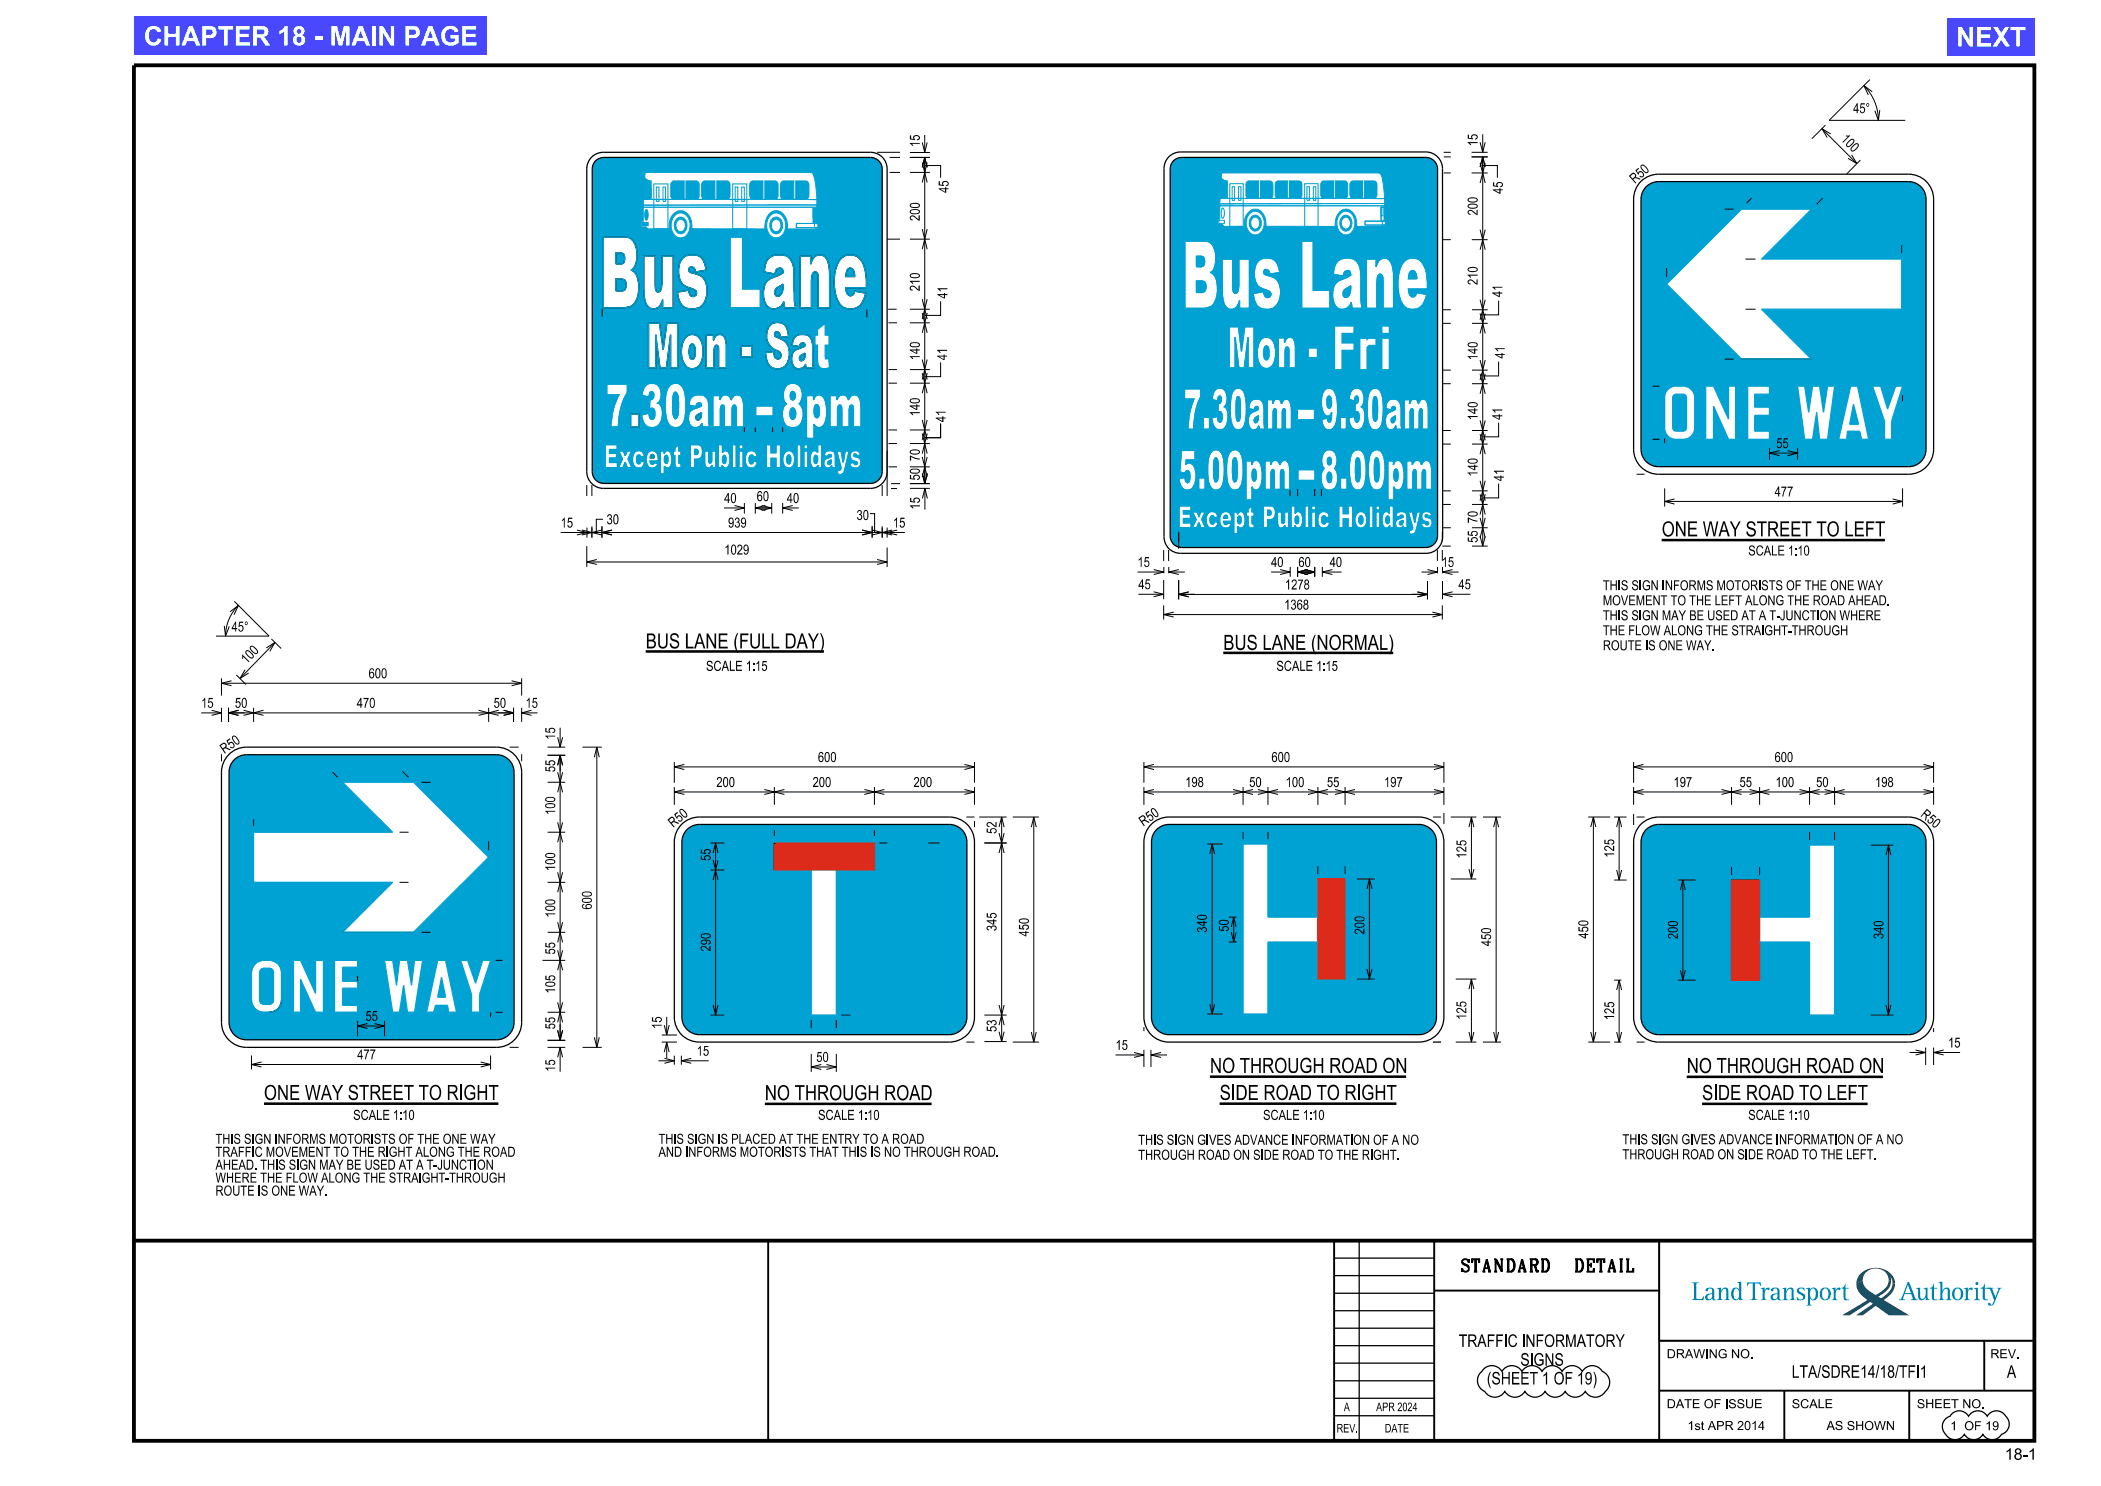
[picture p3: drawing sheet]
<svg xmlns="http://www.w3.org/2000/svg" width="420mm" height="297mm" viewBox="0 0 420 297" stroke-linecap="round" stroke-linejoin="round" font-family="sans-serif">
<defs><g id="words">
<g font-size="3.8" fill="#fff">
<text x="28.7" y="9.1">CHAPTER 18 - MAIN PAGE</text>
<text x="391.1" y="9.3">NEXT</text>
</g>
<g font-size="3">
<text x="332.2" y="107.2">ONE WAY STREET TO LEFT</text>
<text x="129.1" y="129.6">BUS LANE (FULL DAY)</text>
<text x="244.5" y="129.9">BUS LANE (NORMAL)</text>
<text x="241.9" y="214.4">NO THROUGH ROAD ON</text>
<text x="337.2" y="214.5">NO THROUGH ROAD ON</text>
<text x="52.8" y="219.8">ONE WAY STREET TO RIGHT</text>
<text x="152.9" y="219.9">NO THROUGH ROAD</text>
<text x="243.8" y="219.8">SIDE ROAD TO RIGHT</text>
<text x="340.3" y="219.9">SIDE ROAD TO LEFT</text>
</g>
<g font-size="2.5">
<text x="292.3" y="254.2">STANDARD</text>
<text x="313.9" y="254.2">DETAIL</text>
<text x="291.6" y="269.2">TRAFFIC INFORMATORY</text>
<text x="303.9" y="273">SIGNS</text>
<text x="358.2" y="275.4">LTA/SDRE14/18/TFI1</text>
<text x="401.2" y="275.4">A</text>
<text x="297.2" y="276.7">(SHEET 1 OF 19)</text>
</g>
<text font-size="2.3" x="400.8" y="291.8">18-1</text>
<g font-size="2">
<text x="370.4" y="22.6">45°</text>
<text x="367.9" y="28" transform="rotate(45 367.9 28)">100</text>
<text x="326.8" y="36.8" transform="rotate(-42 326.8 36.8)">R50</text>
<text x="355.1" y="89.6">55</text>
<text x="144.8" y="100.5">40</text>
<text x="151.3" y="100.2">60</text>
<text x="157.3" y="100.5">40</text>
<text x="354.7" y="99.2">477</text>
<text x="112.1" y="105.4">15</text>
<text x="121.3" y="104.8">30</text>
<text x="145.5" y="105.4">939</text>
<text x="171.2" y="103.9">30</text>
<text x="178.5" y="105.4">15</text>
<text x="144.8" y="110.8">1029</text>
<text x="227.4" y="113.3">15</text>
<text x="254.1" y="113.3">40</text>
<text x="259.6" y="113.3">60</text>
<text x="265.8" y="113.3">40</text>
<text x="288.2" y="113.3">15</text>
<text x="349.5" y="111">SCALE 1:10</text>
<text x="227.6" y="117.8">45</text>
<text x="256.9" y="117.8">1278</text>
<text x="291.5" y="117.8">45</text>
<text x="320.4" y="118">THIS SIGN INFORMS MOTORISTS OF THE ONE WAY</text>
<text x="256.7" y="121.8">1368</text>
<text x="320.4" y="124">THIS SIGN MAY BE USED AT A T-JUNCTION WHERE</text>
<text x="320.4" y="121">MOVEMENT TO THE LEFT ALONG THE ROAD AHEAD.</text>
<text x="46.3" y="126.2">45°</text>
<text x="320.4" y="130">ROUTE IS ONE WAY.</text>
<text x="320.4" y="127">THE FLOW ALONG THE STRAIGHT-THROUGH</text>
<text x="49.3" y="132.8" transform="rotate(-46 49.3 132.8)">100</text>
<text x="73.7" y="135.6">600</text>
<text x="141.1" y="134.1">SCALE 1:15</text>
<text x="255.2" y="134.1">SCALE 1:15</text>
<text x="40.2" y="141.5">15</text>
<text x="47" y="141.5">50</text>
<text x="71.3" y="141.5">470</text>
<text x="98.7" y="141.5">50</text>
<text x="105" y="141.5">15</text>
<text x="44.9" y="150.7" transform="rotate(-35 44.9 150.7)">R50</text>
<text x="163.5" y="152.3">600</text>
<text x="254.2" y="152.3">600</text>
<text x="354.7" y="152.3">600</text>
<text x="143.2" y="157.3">200</text>
<text x="162.4" y="157.3">200</text>
<text x="182.6" y="157.3">200</text>
<text x="236.9" y="157.3">198</text>
<text x="249.7" y="157.3">50</text>
<text x="257" y="157.3">100</text>
<text x="265.3" y="157.3">55</text>
<text x="276.7" y="157.3">197</text>
<text x="334.5" y="157.3">197</text>
<text x="347.7" y="157.3">55</text>
<text x="354.9" y="157.3">100</text>
<text x="363.1" y="157.3">50</text>
<text x="374.8" y="157.3">198</text>
<text x="134.6" y="165.5" transform="rotate(-40 134.6 165.5)">R50</text>
<text x="228.5" y="165.2" transform="rotate(-35 228.5 165.2)">R50</text>
<text x="383.8" y="163.1" transform="rotate(40 383.8 163.1)">R50</text>
<text x="73.1" y="204.1">55</text>
<text x="223" y="209.8">15</text>
<text x="389.4" y="209.4">15</text>
<text x="71.4" y="211.7">477</text>
<text x="139.3" y="211">15</text>
<text x="163.2" y="212.2">50</text>
<text x="70.6" y="223.8">SCALE 1:10</text>
<text x="163.5" y="223.8">SCALE 1:10</text>
<text x="252.5" y="223.8">SCALE 1:10</text>
<text x="349.5" y="223.8">SCALE 1:10</text>
<text x="43.1" y="233.8">AHEAD. THIS SIGN MAY BE USED AT A T-JUNCTION</text>
<text x="43.1" y="231.2">TRAFFIC MOVEMENT TO THE RIGHT ALONG THE ROAD</text>
<text x="43.1" y="228.6">THIS SIGN INFORMS MOTORISTS OF THE ONE WAY</text>
<text x="131.6" y="231.2">AND INFORMS MOTORISTS THAT THIS IS NO THROUGH ROAD.</text>
<text x="131.6" y="228.6">THIS SIGN IS PLACED AT THE ENTRY TO A ROAD</text>
<text x="227.5" y="231.8">THROUGH ROAD ON SIDE ROAD TO THE RIGHT.</text>
<text x="227.5" y="228.8">THIS SIGN GIVES ADVANCE INFORMATION OF A NO</text>
<text x="324.3" y="231.7">THROUGH ROAD ON SIDE ROAD TO THE LEFT.</text>
<text x="324.3" y="228.7">THIS SIGN GIVES ADVANCE INFORMATION OF A NO</text>
<text x="43.1" y="239">ROUTE IS ONE WAY.</text>
<text x="43.1" y="236.4">WHERE THE FLOW ALONG THE STRAIGHT-THROUGH</text>
</g>
<g font-size="1.8">
<text x="333.2" y="271.5">DRAWING NO.</text>
<text x="397.9" y="271.5">REV.</text>
<text x="333.2" y="281.5">DATE OF ISSUE</text>
<text x="358.2" y="281.5">SCALE</text>
<text x="383.2" y="281.5">SHEET NO.</text>
<text x="337.3" y="285.8">1st APR 2014</text>
<text x="365.1" y="285.8">AS SHOWN</text>
<text x="389.9" y="285.9">1</text>
<text x="392.7" y="285.9">OF 19</text>
</g>
<g font-size="1.7">
<text x="267.2" y="286.3">REV.</text>
<text x="268.6" y="282">A</text>
<text x="275.1" y="282">APR 2024</text>
<text x="276.8" y="286.3">DATE</text>
</g>
</g></defs>
<g fill="#00a2d3">
<path d="M88.3 195.3l.8 4h-1.6z"/>
<path d="M370.5 80.8l1 4h-1.8z"/>
<path d="M334.6 79l.5-.2h1.5l.5 .6v6.2l-.2 .4-.3 .2h-1.7l-.3-.2-.2-.4v-6.1z" fill-rule="evenodd"/>
</g>
<g fill="#dc2a1b">
<path d="M154.8 168.5h20v5.4h-20z"/>
<path d="M263.5 175.7h5.4v20h-5.4z"/>
<path d="M346.1 175.9h5.7v20h-5.7z"/>
</g>
<g fill="#00a2d3">
<path d="M137.3 165.8a3.4 3.4 0 0 1 2.5-1h50a3.5 3.5 0 0 1 3.5 3.5v35a3.6 3.6 0 0 1-3.5 3.5h-50a3.6 3.6 0 0 1-3.5-3.5v-35a3.6 3.6 0 0 1 1-2.5zM154.8 168.5v5.4h7.4v29h5v-29h7.6v-5.4z" fill-rule="evenodd"/>
<path d="M231.2 165.8a3.4 3.4 0 0 1 2.5-1h50a3.5 3.5 0 0 1 3.5 3.5v35a3.6 3.6 0 0 1-3.5 3.5h-50a3.6 3.6 0 0 1-3.5-3.5v-35a3.6 3.6 0 0 1 1-2.5zM248.5 168.7v34h5v-14.4h10v7.4h5.4v-20h-5.4v7.6h-10v-14.6z" fill-rule="evenodd"/>
<path d="M329.1 165.8a3.6 3.6 0 0 1 2.4-1h50a3.5 3.5 0 0 1 3.5 3.5v35a3.6 3.6 0 0 1-3.5 3.5h-50a3.6 3.6 0 0 1-3.5-3.5v-35a3.6 3.6 0 0 1 1.1-2.5zM346.1 175.9v20h5.7v-7.6h9.9v14.6h5v-34h-5v14.4h-9.9v-7.4z" fill-rule="evenodd"/>
</g>
<path d="M51 192.6a3.7 3.7 0 0 1 4.8 .4l.4 .7 .1 .7v5.4a2.41 2.41 0 0 1-2.5 2.5 2.8 2.8 0 0 1-3.4-1.7l-.1-.8v-5.4l.1-.7zM52.1 193.8a1.82 1.82 0 0 1 2.5 .3l.1 5.7a.87 .87 0 0 1-.9 .9h-1a.87 .87 0 0 1-.9-.9v-5.4z" fill="none" stroke="#00a2d3" stroke-width=".2"/>
<g fill="#00a2d3">
<path d="M128.4 44.4h1.2v.7h-1.2z"/>
<path d="M162.6 41.7h.6v2.9h-.6z"/>
<path d="M46.8 151.9a3.4 3.4 0 0 1 2.5-1.1h50a3.5 3.5 0 0 1 3.5 3.5v50a3.5 3.5 0 0 1-3.5 3.5h-50a3.5 3.5 0 0 1-3.5-3.5v-50a3.6 3.6 0 0 1 1-2.4zM50.7 166.3v10.1h27.8l-10 9.9h14.2l15-15-15-15h-14.2l10 10zM58.7 191.9v10.4h1.4v-6.6l3 6.6h1.6v-10.4h-1.6v6.6l-3-6.6zM66.9 191.9v10.4h4.6v-1.4h-3v-3.4h3v-1.4h-3v-2.8h3v-1.4zM76.9 191.9l1.6 10.4h1.4l.8-5.4 .8 5.4h1.4l1.6-10.4h-1.6l-.6 5-.8-5h-1.6l-.6 5-.8-5zM87.5 191.9l-2.2 10.4h1.4l.4-1.4h2.4l.2 1.4h1.6l-2.2-10.4zM92.1 191.9l2.2 6.8v3.6h1.6v-3.6l2.2-6.8h-1.6l-1.4 4.6-1.6-4.6zM51 192.6l-.6 .9-.1 .6v5.7a2.47 2.47 0 0 0 2.5 2.5 2.79 2.79 0 0 0 3.4-1.7l.1-.8v-5.4a2.41 2.41 0 0 0-2.5-2.5l-1.6 .1z" fill-rule="evenodd"/>
<path d="M52.1 193.8l.5-.2h1.4l.4 .2 .3 .4v5.6l-.3 .7a1.88 1.88 0 0 1-1.6 .2l-.7-.2-.2-.7v-5.4z" fill-rule="evenodd"/>
<path d="M329.1 37.3a3.6 3.6 0 0 1 2.4-1h50a3.5 3.5 0 0 1 3.5 3.5v50a3.5 3.5 0 0 1-3.5 3.5h-50a3.5 3.5 0 0 1-3.5-3.5v-50a3.6 3.6 0 0 1 1.1-2.5zM333.2 56.8l15 15h13.9l-10-10h28.1v-10h-28.1l10-10h-13.9zM341 77.2v10.6h1.5v-6.6l3 6.6h1.5v-10.6h-1.5v6.6l-3-6.6zM349.4 77.2v10.6h4.3v-1.6h-2.9v-3.2h2.9v-1.6h-2.9v-2.6h2.9v-1.6zM359.3 77.2l1.5 10.6h1.5l.8-5.4 .6 5.4h1.6l1.4-10.6h-1.4l-.8 5.2-.8-5.2h-1.4l-.7 5.2-.8-5.2zM370 77.2l-2.4 10.6h1.5l.2-1.6h2.5l.3 1.6h1.5l-2.3-10.6zM374.3 77.2l2.4 7v3.6h1.4v-3.6l2.2-7h-1.3l-1.7 4.6-1.3-4.6zM333.4 77.9l-.5 .7-.1 .6v6.3a2.23 2.23 0 0 0 2.2 2.3h1.5a2.29 2.29 0 0 0 2.3-2.3v-6.1a2.29 2.29 0 0 0-2.3-2.2l-2 .1z" fill-rule="evenodd"/>
<path d="M268.3 43.3a1.75 1.75 0 0 0 .8 2.9 1.69 1.69 0 0 0 1.2-1.6 1.69 1.69 0 0 0-1.2-1.6zM268.5 43.6a1 1 0 0 1 1.2 .1 1 1 0 0 1 .2 1.2 .88 .88 0 0 1-.9 .9 .88 .88 0 0 1-.8-.9v-.8z" fill-rule="evenodd"/>
<path d="M250.2 43.3a1.74 1.74 0 0 0 .7 2.9 1.68 1.68 0 0 0 1.3-1.6 1.68 1.68 0 0 0-1.2-1.6zM250.4 43.6a.98 .98 0 0 1 1.2 .1 .98 .98 0 0 1 .2 1.2 .9 .9 0 0 1-1 .9 .9 .9 0 0 1-.8-1.1l.1-.6z" fill-rule="evenodd"/>
<path d="M252.9 69.3l.1-.1a.84 .84 0 0 1 .7 1.1 1.36 1.36 0 0 1-.5 1.6 1.47 1.47 0 0 1-.6-1.7z" fill-rule="evenodd"/>
<path d="M281.9 54.3a.66 .66 0 0 1 .7-.2 .66 .66 0 0 1 .5 .6l.1 1h-1.6z" fill-rule="evenodd"/>
<path d="M268.7 58l1.3-.9a2.33 2.33 0 0 1-.8 2.3 .8 .8 0 0 1-.8-.5 .8 .8 0 0 1 .3-.9z" fill-rule="evenodd"/>
<path d="M239.2 56.2h1a1.12 1.12 0 0 1 .8 1.6v.2a.72 .72 0 0 1-.8 .5h-1z" fill-rule="evenodd"/>
<path d="M239.2 51.2h.8a1.06 1.06 0 0 1 .7 1.6 .59 .59 0 0 1-.7 .5h-.8z" fill-rule="evenodd"/>
<path d="M278.2 83.6l.7-.5a1.28 1.28 0 0 1-.5 1.4l-.3-.3z" fill-rule="evenodd"/>
<path d="M274.8 79.3h.1a3.2 3.2 0 0 1 .5 2.5v.7a1.99 1.99 0 0 1-.5 1.7h-.1a8.8 8.8 0 0 1-.3-4.2z" fill-rule="evenodd"/>
<path d="M265.5 79.3l.2-.1a1.86 1.86 0 0 1 .1 2.4 .89 .89 0 0 1-.5-1.2z" fill-rule="evenodd"/>
<path d="M250.8 83.6l.8-.5a1.28 1.28 0 0 1-.6 1.4l-.3-.3z" fill-rule="evenodd"/>
<path d="M247.4 79.3h.3a10.8 10.8 0 0 1 .1 4.7l-.3 .2a3.1 3.1 0 0 1-.4-2.5l.1-1.7z" fill-rule="evenodd"/>
<path d="M278.8 93.9l.2-.1a.82 .82 0 0 1 .5 1.2v.4a.58 .58 0 0 1-.5 .7 2.28 2.28 0 0 1-.2-2.2z" fill-rule="evenodd"/>
<path d="M275 91.6l.2-.1a2.95 2.95 0 0 1 .5 2.5 3.9 3.9 0 0 1-.4 2.3h-.1a1.92 1.92 0 0 1-.5-1.9 5.8 5.8 0 0 1 .3-2.8z" fill-rule="evenodd"/>
<path d="M271.3 91.6h.3a8.8 8.8 0 0 1 .3 3.9l-.2 .6-.4 .2a8.5 8.5 0 0 1-.3-4.1z" fill-rule="evenodd"/>
<path d="M265.5 94.5a.51 .51 0 0 1 .6 .1 .51 .51 0 0 1 .1 .6 1.05 1.05 0 0 1-.5 1.2 1.47 1.47 0 0 1-.2-1.9z" fill-rule="evenodd"/>
<path d="M265.6 91.5a.7 .7 0 0 1 .5 1.1l-.4 .3a.99 .99 0 0 1-.1-1.4z" fill-rule="evenodd"/>
<path d="M250.5 93.9a.44 .44 0 0 1 .5 .1 .44 .44 0 0 1 .1 .5v.2a1.44 1.44 0 0 1-.4 1.5l-.1-.1a2.3 2.3 0 0 1-.1-2.2z" fill-rule="evenodd"/>
<path d="M246.7 91.6h.3a9.7 9.7 0 0 1 .1 4.5l-.3 .2a2.96 2.96 0 0 1-.4-2.4l.1-1.7z" fill-rule="evenodd"/>
<path d="M242.9 91.6h.3a8.9 8.9 0 0 1 .1 4.5l-.2 .2a2.96 2.96 0 0 1-.5-2.4l.1-1.7z" fill-rule="evenodd"/>
<path d="M279.8 104.3l.7-.3a.56 .56 0 0 1-.1 .6 .56 .56 0 0 1-.6 .2z" fill-rule="evenodd"/>
<path d="M277.3 103.2a.73 .73 0 0 1 .4 1.1l-.3 .4a1.03 1.03 0 0 1-.1-1.5z" fill-rule="evenodd"/>
<path d="M271.9 103.1h.2a1.08 1.08 0 0 1 0 1.6 1.07 1.07 0 0 1-.2-1.6z" fill-rule="evenodd"/>
<path d="M259.1 103.2l.2-.1a1.03 1.03 0 0 1 0 1.6 1.02 1.02 0 0 1-.2-1.5z" fill-rule="evenodd"/>
<path d="M253.4 102a.53 .53 0 0 1 .7 .5 .53 .53 0 0 1-.7 .5z" fill-rule="evenodd"/>
<path d="M247.6 103.2l.2-.1a1.06 1.06 0 0 1 0 1.6 .99 .99 0 0 1-.2-1.5z" fill-rule="evenodd"/>
<path d="M244.8 103l.5 .1 .1 .5h-.8z" fill-rule="evenodd"/>
<path d="M245.1 36.2h.3v3.4h.5h-1.7z" fill-rule="evenodd"/>
<path d="M249.3 36.3l.3-.1h2v3.4h.4v-3.4h2.1l.3 .5 .1 2.3-.3 .5-.3 .1h1.6a.68 .68 0 0 1-.6-.7v-1.9a.69 .69 0 0 1 .6-.8h1.9v3.4h.4v-3.4h1.9a.69 .69 0 0 1 .6 .8v1.9a.71 .71 0 0 1-.6 .7h1.1h-12.3h1.1a.76 .76 0 0 1-.5-.7v-2.1z" fill-rule="evenodd"/>
<path d="M264.3 36.3l.3-.1h2v3.4h.3v-3.4h2l.3 .1 .2 .4v2.3l-.2 .5-1 .2-4.7-.1h1.1a.74 .74 0 0 1-.6-.7v-2.1z" fill-rule="evenodd"/>
<path d="M270.1 36.3l.3-.1h2v3.4h-2a.74 .74 0 0 1-.6-.7v-1.9z" fill-rule="evenodd"/>
<path d="M234.6 32.1l.8-.5 .9-.1h48.7a2.35 2.35 0 0 1 2.4 2.3v73.3a2.35 2.35 0 0 1-2.4 2.3h-48.7a2.29 2.29 0 0 1-2.4-2.3v-73.3l.2-.9zM266.9 65.3v8.5h1.2v-3.9h2.4v-1.2h-2.4v-2.2h2.4v-1.2zM272 67.7v6.1h1.2v-4.4l.5-.5h1.3v-1.2h-1.3l-.5 .5v-.5zM276.4 67.7v6.1h1.2v-6.1zM276.4 65.3v1.2h1.2v-1.2zM239.6 95.5v2.3h1.3v-2.3zM259.4 93.9v2.1h3.5v-2.1zM275 102.3v3.2h.8v-3.2zM260.8 101.1v4.4h.9v-4.4zM268 42.6a2.65 2.65 0 0 0 .7 4.3 2.14 2.14 0 0 0 2.1-2.7 1.85 1.85 0 0 0-2.4-1.8zM249.9 42.6a2.69 2.69 0 0 0 .6 4.3 2.12 2.12 0 0 0 2.2-2.7 1.8 1.8 0 0 0-.9-1.7 1.8 1.8 0 0 0-1.9 .1zM261.5 69.5v2h1.9v-2zM255.6 67.5v6.1h1.3v-3.5l.3-.7h.3l.2 .5v3.7h1.3v-4.3l-.2-.9a1.28 1.28 0 0 0-.8-1l-.7 .2-.5 .9v-1zM252.2 67.7a4.6 4.6 0 0 0 0 5.6 1.64 1.64 0 0 0 2.6-1.2l.2-1.2v-1a2.46 2.46 0 0 0-1.5-2.5 1.37 1.37 0 0 0-1.3 .3zM245.7 65.3v8.3h1.2v-6.2l.7 6.2h1.1l.8-6.2v6.2h1.2v-8.3h-1.9l-.6 4.9-.6-4.9zM280.9 52.1l-.2 .2a8.1 8.1 0 0 0-1.1 6.3l.5 1.8 .6 .8 .7 .5a2.84 2.84 0 0 0 2.8-.6l.7-1.1 .4-1.2-1.6-.2a.5 .5 0 0 0-.7 .4l-.1 .1a.79 .79 0 0 1-.9 .1 .79 .79 0 0 1-.4-.8v-.6h3.8l-.2-3-.2-1-.6-1.1a2.43 2.43 0 0 0-3.5-.6zM273.1 51.8l.1 9.8h2v-5.4l.2-1 .3-.3h.5l.2 .6 .1 6.1h2.1v-4.3a9.8 9.8 0 0 0-.5-4.8l-.5-.7-.8-.2a1.9 1.9 0 0 0-1.7 1.7v-1.5zM267.4 52.2l-.5 .7-.4 1.9 1.4 .3a.46 .46 0 0 0 .5 0 .46 .46 0 0 0 .2-.4l.1-.2a.85 .85 0 0 1 1.1-.3l.2 .4a.76 .76 0 0 1-.7 .8l-1.6 .7-.9 .8-.4 1.6v1.2l.3 .9a1.76 1.76 0 0 0 2.7 .9l.4-.4 .3-.6 .2 1.1h2l-.2-1.4-.1-5.7-.4-1.7a2.42 2.42 0 0 0-2.7-1.2l-1 .3zM260.2 48.2v13.4h5.7v-3.6h-3.4v-9.8zM251.6 52.2l-.6 .8-.2 1-.1 1 .3 1.3 .6 1 2.1 .9 .4 .6-.3 .5-.5 .2-.3-.1-.2-.3-.2-.8-1.8 .3a.35 .35 0 0 0-.3 .2 .35 .35 0 0 0 .1 .4 2.46 2.46 0 0 0 1.7 2.5l1.6 .1 1-.5 .5-.5 .4-.8 .2-1.6-.2-1.3-.5-1-.7-.7-1.8-.6-.1-.7 .3-.2h.4l.3 .3 .2 .6 1.9-.3-.5-1.8-.8-.9-1-.2h-.8zM244.3 51.8v7.1l.3 1.5a1.51 1.51 0 0 0 1.3 1.4 1.51 1.51 0 0 0 1.6-1l.3-.7v1.5h2v-9.8h-2.2v5.5l-.1 .9-.5 .4-.4-.2-.1-.5-.1-6.1zM236.9 48.2v13.4h4l1.1-.3 .6-.5 .5-.9 .2-.8 .1-2-.5-1.8-.5-.7-.4-.1 .6-.5 .2-.6a4.7 4.7 0 0 0-.9-4.9l-1-.3zM280.7 79.9v5.9h1.2v-3.2l.1-.7 .2-.2h.2l.1 .5v3.6h1.2v-3.4l.1-.4 .2-.3 .2 .1 .1 .3v3.7h1.2v-4.2l-.1-.9-.3-.7-.4-.2h-.5l-.3 .3-.3 .6-.4-.8-.7-.1-.4 .2-.3 .7v-.8zM277.6 80l-.4 .5-.2 1v.2l.6 .1a.35 .35 0 0 0 .4 .1 .35 .35 0 0 0 .2-.3l.2-.3h.4l.1 .5-1.4 .7-.4 .4-.2 1 .2 1.3a.86 .86 0 0 0 1 .7l.6-.2 .3-.6 .1 .7h1.1l-.1-4.4-.2-.7-.5-.8-1.2-.1zM274 77.9a6.5 6.5 0 0 0-.7 4l.1 1.7 .3 1.4 .5 .7 .5 .2a1.18 1.18 0 0 0 1.3-.7l.2-.5 .3-1.6v-2.5l-.2-1.6-.3-.8-.6-.6h-.8zM270.2 78.1l-.5 1.4a.39 .39 0 0 0 .1 .4 .39 .39 0 0 0 .4 .1l.6 .2 .1-.9 .2-.1h.3l.1 .8-.2 .6h-.4v1.8l.4-.1 .3 .2 .1 .5-.1 1.1-.3 .3-.2-.1-.3-1.1-.9 .2a.47 .47 0 0 0-.2 .8l.3 1 .4 .5 .4 .2h.6l.7-.2 .4-.5 .4-1.5-.1-1.5-.4-.7-.3-.2 .4-.3 .2-1-.2-1.7-.4-.4-.7-.3h-.7zM267.9 83.4v2.4h1.3v-2.4zM264.8 77.9l-.5 1-.1 .8 .1 2.1 .5 1.1 .3 .2h.6l.3-.2 .2-.5-.1 1.5-.2 .4-.2 .1-.2-.2-.1-.7-.6 .2a.51 .51 0 0 0-.6 .2 .51 .51 0 0 0 .1 .7l.4 .9 .5 .3a1.46 1.46 0 0 0 1.9-1.3l.3-3.1-.3-2.5-.4-.7-.6-.6h-.6zM253.3 79.9v5.9h1.2v-3.3l.1-.6 .2-.2h.2l.1 .3v3.8h1.2v-3.4l.2-.6 .2-.1 .3 .4v3.7h1.2l-.1-4.4-.3-1.3-.5-.3h-.4l-.3 .2-.4 .7-.4-.8-.7-.1-.4 .2-.3 .7v-.8zM250.2 80.1l-.4 .6-.2 .7a.18 .18 0 0 0 0 .3 .18 .18 0 0 0 .2 0l.4 .1a.4 .4 0 0 0 .5 .1 .4 .4 0 0 0 .2-.5l.5-.1 .2 .5-1 .5a1.77 1.77 0 0 0-1.1 1.9l.2 1 .5 .6 .3 .1 .6-.1 .5-.7 .1 .7h1.1l-.1-1v-3.4l-.3-.9-.3-.5-.6-.2h-.9zM246.7 77.9a6.1 6.1 0 0 0-.8 4l.1 1.4 .3 1.5 .3 .7 .7 .4a1.41 1.41 0 0 0 1.6-1.5l.3-3-.4-2.6-.4-.8-.5-.4h-.5zM243 77.9l-.4 .5-.3 1.3 .6 .3a.29 .29 0 0 0 .3 .2 .29 .29 0 0 0 .2-.2l.2-.8h.3l.2 .3 .1 .5-.3 .6h-.4v1.8l.4-.1 .3 .2 .1 1-.1 .6-.3 .3-.3-.2-.2-1-.7 .2a.48 .48 0 0 0-.5 .3 .48 .48 0 0 0 .1 .5l.4 1 .5 .6 .6 .1h.6l.7-.7 .3-1 .1-1.4-.2-1-.5-.5 .2-.2 .3-.7v-1.3a1.38 1.38 0 0 0-.8-1.4 1.38 1.38 0 0 0-1.5 .2zM240.5 83.4v2.4h1.3v-2.4zM236.8 77.7v2.1h1.9l-.8 2.1-.4 3.5v.4h1.1l.4-3.4 .4-1.8 .6-1.3v-1.6zM281.2 92.1v5.7h1.2v-3.3l.4-.7 .2 .2 .1 .4v3.4h1.2v-3.2l.1-.4 .2-.3h.2l.2 .4v3.5h1.2v-3.9l-.2-1.1-.2-.5-.5-.3h-.4l-.4 .3-.3 .6-.4-.8-.7-.1-.5 .3-.3 .6v-.8zM277.4 92.1v7.8h1.3v-2.6l.1 .4 .7 .3 .4-.2 .5-.6 .3-1.7-.2-2.3a1.14 1.14 0 0 0-1.3-1.2l-.4 .3-.2 .6v-.8zM274.4 90.2l-.1 .1a6.3 6.3 0 0 0-.8 4.1l.1 1.4 .3 1.2 .6 .8 .5 .2a1.36 1.36 0 0 0 1.4-.8l.3-.9 .2-1.8-.3-3.2-.3-.8-.5-.5-.7-.1zM270.6 90.2l-.5 .7-.2 .7-.2 2.1 .1 1.8 .1 .8 .4 1 .4 .5 .6 .2a1.6 1.6 0 0 0 1.6-1.8l.2-2.8-.1-1.5-.3-1.1-.5-.7-.4-.2h-.6zM268 95.5v2.3h1.3v-2.3zM264.8 90.2l-.4 .7-.2 .8 .1 1.1 .2 .6a.25 .25 0 0 1 .2 .3 .25 .25 0 0 1-.3 .2l-.3 1.1 .1 1.6 .3 .8 .4 .4 .6 .2h.5l.7-.3 .5-.7 .2-1.1v-.7l-.3-1.3a.33 .33 0 0 1-.3-.3 .33 .33 0 0 1 .2-.3l.3-1v-.7l-.5-1.2-.4-.4-.5-.1-.6 .1zM252.9 92.1v5.7h1.2v-3.3l.1-.6 .2-.1 .2 .1 .1 .4v3.5h1.3v-3.4l.3-.5 .3 .2v.5v3.2h1.2v-4.2l-.1-.6-.4-.8-.3-.2-.6 .1-.6 .8-.4-.8-.7-.1-.4 .3-.3 .6v-.8zM249.1 92.1v7.8h1.2v-2.6l.4 .6h.5a1.32 1.32 0 0 0 .9-.9l.2-1v-1.5l-.1-1.1-.4-1-.6-.4h-.3l-.4 .3-.3 .6v-.8zM246 90.2l-.1 .2a6.2 6.2 0 0 0-.7 3.6l.1 1.9 .2 .9 .4 .7 .5 .4a1.47 1.47 0 0 0 1.9-1.4l.2-1.6v-1.8l-.2-1.8-.4-.9-.6-.4-.7-.1zM242.2 90.2l-.4 .7a7.9 7.9 0 0 0-.4 3.1l.1 2.1 .5 1.3a1.3 1.3 0 0 0 1.6 .5l.6-.5 .4-1.1 .2-3.2-.4-2-.3-.7-.5-.4a1.41 1.41 0 0 0-1.4 .2zM236.2 90l-.4 4.3 1.1 .3 .3-.5 .3-.1 .2 .3 .2 .6-.1 .9-.1 .5-.2 .2-.4-.3-.2-.8-.6 .2a.46 .46 0 0 0-.6 .1 .46 .46 0 0 0 .1 .6l.3 .9 .5 .6 .6 .2 .8-.1 .3-.3 .5-.6 .3-1.8-.2-1.4-.4-.9-.6-.4-.5 .1-.4 .2 .1-.9h1.8v-1.9zM259.3 81.7v2.2h3.5v-2.2zM262.2 102.3v3.2h.8v-3.2zM275 101.1v.8h.8v-.8zM235.7 101.1v4.4h2.4v-1h-1.5v-.9h1.4v-.9h-1.4v-.6h1.5v-1zM279.3 102.5l-.2 .3a.3 .3 0 0 0 0 .3 .3 .3 0 0 0 .3 .2l.4 .1 .2-.4h.4l.1 .4-.8 .3a.84 .84 0 0 0-.8 .8l.1 .5 .3 .5h.7l.5-.4 .1 .4h.8l-.1-2.3-.2-.7-.4-.2-.4-.1-.6 .1zM277.7 101.1v1.5l-.2-.3h-.6l-.4 .3-.2 .6 .1 1.6 .2 .5 .3 .2h.5l.4-.5v.5h.8v-4.4zM273.7 101.1v4.4h.8v-4.4zM271.3 102.5l-.4 .7-.1 .8 .3 1 .4 .4 .8 .1 .6-.3 .3-.8v-1a1.33 1.33 0 0 0-.6-1l-.6-.2zM267.6 101.1v4.4h.9v-1.8h1v1.8h.9v-4.4h-.9v1.6h-1v-1.6zM263.8 102.5l-.3 .8-.1 1.1 .5 .9 .4 .2h.8l.4-.3 .2-.4a.24 .24 0 0 0 .1-.3 .24 .24 0 0 0-.2-.2l-.5-.1-.3 .5-.4-.1-.2-.6 .1-.7 .4-.2 .3 .2a.4 .4 0 0 0 .6 .1l.2-.1-.1-.3-.5-.7-.7-.1zM262.2 101.1v.8h.8v-.8zM258.1 101.1v4.4h.8v-.5l.3 .4 .5 .1 .5-.4 .2-.7v-.8l-.2-.9-.2-.3-.4-.2-.4 .1-.3 .3v-1.5zM255.4 102.3v2.3l.2 .7 .3 .2h.4l.6-.5v.5h.7v-3.2h-.8v1.9l-.3 .4-.2-.1-.1-.3v-1.9zM252.5 101.1v4.4h.9v-1.6h.8l.5-.4 .3-1-.1-.7-.5-.6zM249.6 101.6l-.1 .1v.6h-.3v.9h.3v1.6l.1 .5 .6 .2a.37 .37 0 0 0 .6-.2l-.1-.7h-.4v-1.4h.4v-.9h-.4v-1.2zM246.6 102.3v4.4h.8v-1.5l.4 .3h.5l.3-.3 .3-.7v-1l-.2-.8-.3-.4h-.7l-.3 .5v-.5zM244.3 102.5l-.5 1v1l.3 .6 .6 .4h.9l.3-.3 .3-.5-.8-.1-.3 .2h-.2l-.2-.1-.1-.5h1.6l-.1-1.2-.4-.6-.3-.1h-.6zM241.5 102.5l-.3 .5-.1 .7v.8l.3 .7 .5 .3h.7l.4-.1 .4-.5a.32 .32 0 0 0 .1-.5 .32 .32 0 0 0-.4-.1l-.4-.1-.2 .5h-.3l-.2-.2-.1-.8 .2-.5 .2-.1 .3 .1a.32 .32 0 0 0 .2 .3 .32 .32 0 0 0 .4-.1 .32 .32 0 0 0 .3-.3 .32 .32 0 0 0-.2-.3l-.2-.3-.6-.3-.5 .1zM238.4 102.3l.4 .8a.83 .83 0 0 1 0 1.3l-.5 1.1h.9l.5-1 .4 1h.9l-.6-1.3a.93 .93 0 0 1 .2-1.1l.3-.8h-.8l-.4 .9-.4-.9zM284.5 102.4a1.16 1.16 0 0 0-.2 1.4 1.16 1.16 0 0 0 1.2 .6 .34 .34 0 0 1-.2 .5 .34 .34 0 0 1-.4-.4l-.8 .1a1.12 1.12 0 0 0 1.2 1 1.12 1.12 0 0 0 1-1.2 1.12 1.12 0 0 0-1.2-1 .3 .3 0 0 1-.1-.4 .3 .3 0 0 1 .3-.2 .3 .3 0 0 1 .2 .4l.7-.1v-.2a1.06 1.06 0 0 0-1.7-.5zM281.5 102.3l.7 2.4a.96 .96 0 0 1 .1 1.1l-.6 .1v.8a.87 .87 0 0 0 1.2-.3l1.1-4.1h-.8l-.4 2.1-.4-2.1zM244.3 34.6a.97 .97 0 0 0 .6 1.6 17.1 17.1 0 0 0-1.1 7.6h-.3v1.1h.9l.3 .4 4-.1a3 3 0 0 1 1.8-3.4 2.32 2.32 0 0 1 2.5 2.4l.1 1 13.8 .1a3.3 3.3 0 0 1 1.7-3.5 2.35 2.35 0 0 1 2.6 2.4v1.1h5.9v-1.3h-.3v-4.3l-4.4-.1h.3v-3.4h2l.3 .1 .3 .7-.1 2-.2 .5-.3 .1 2.1 .1-.4-3.6a2.03 2.03 0 0 0-.7-1.5z" fill-rule="evenodd"/>
<path d="M119.1 32.1l.8-.5 .8-.1h53.3a2.35 2.35 0 0 1 2.4 2.3v60.5a2.41 2.41 0 0 1-2.4 2.3h-53.3a2.35 2.35 0 0 1-2.3-2.3v-60.5l.1-.9zM163.4 65.9v1.1h-.5v2h.5v2.1a2.66 2.66 0 0 0 .7 2.5l.9 .1 .8-.2-.1-1.9a.42 .42 0 0 1-.6 .1 .42 .42 0 0 1-.1-.5v-2.2h.7v-2h-.7v-2.4zM154.1 43a2.79 2.79 0 0 0 .7 4.5 2.21 2.21 0 0 0 2.2-2.9 1.95 1.95 0 0 0-2.6-1.8zM135 43a2.79 2.79 0 0 0 .7 4.5 2.01 2.01 0 0 0 2.3-2.3 2.19 2.19 0 0 0-2.3-2.6zM151.1 81.1v2h3.5v-2zM160.7 90.1v3.4h.8v-3.4zM160.7 88.9v.8h.8v-.8zM159.3 88.9v4.6h.8v-4.6zM148.1 69.2v2.1h2.3v-2.1zM159 67.3l-.4 .5-.2 1.2 1.4 .3 .2-.6 .3-.2 .5 .1 .1 .3a.48 .48 0 0 1-.5 .5l-1.2 .5-.6 .5-.3 1.4 .3 1.2 .4 .6 .9 .1 .7-.3 .4-.6 .2 .8h1.4l-.1-1v-3.7l-.3-1.1-.5-.6-.7-.3h-1.2zM154 64.9l-.4 .6-.3 .9-.1 1.1 .2 .7 .8 1.2 1.7 1 .2 .8-.3 .5h-.5l-.4-.4-.2-1-1.7 .1 .1 .2a2.94 2.94 0 0 0 1.3 2.9l1.1 .2 1-.2 .7-.7 .4-.9 .2-1.5-.4-1.6-.5-.6-1.8-.9-.3-.3 .1-.5 .6-.2 .4 .4 .1 .7 1.6-.1-.1-1-.4-1a1.8 1.8 0 0 0-1.8-.9l-.7 .2zM141.2 67v6.6h1.5l.1-3.9 .1-.6 .3-.1 .3 .1 .1 .5 .1 4h1.5v-4.7l-.1-.8-.3-.8-.4-.4h-.9l-.4 .2-.5 .9v-1zM137.2 67.3l-.1 .1a4.8 4.8 0 0 0 .3 6 1.97 1.97 0 0 0 3-1.6l.1-1.1-.1-2a2.04 2.04 0 0 0-2.7-1.7zM129.6 64.6v9h1.5v-6.7l.8 6.7h1.3l.9-6.7v6.7h1.4v-9h-2.2l-.7 5.3-.8-5.3zM129.1 34.5a1.02 1.02 0 0 0 .6 1.7 18.4 18.4 0 0 0-1.1 8h-.4v1.2h1l.3 .4 4.3-.1a2.92 2.92 0 0 1 2.3-3.6 2.66 2.66 0 0 1 2.2 3v.6l14.6 .1a3.5 3.5 0 0 1 1.8-3.6 2.43 2.43 0 0 1 2.7 2.5v1.1h6.3v-1.4h-.4v-4.5h-14h1.2a.74 .74 0 0 1-.6-.9v-2a.75 .75 0 0 1 .6-.8h2v3.7h.4v-3.7h2.3l.3 .6v2.4l-.2 .5-.4 .2h1.7a.84 .84 0 0 1-.6-.9v-2a.85 .85 0 0 1 .6-.8h2.1v3.7h.4v-3.7h2.2l.4 .6v2.2l-.2 .7-.4 .2h2.2l-.4-3.8-.4-1.4-.3-.2zM165.9 79.1v6.2h1.5v-3.6l.1-.5 .3-.2h.3l.2 .7v3.6h1.5v-3.4l.1-.6 .2-.3h.3l.2 .5v3.8h1.5v-4.6l-.2-.9-.3-.6-.6-.3-.7 .1-.4 .3-.3 .6-.5-.8-.8-.2-.6 .3-.4 .7v-.8zM161.2 79.1v8.5h1.5v-2.8l.3 .4 .6 .3 .5-.1 .4-.3a5.9 5.9 0 0 0-.1-5.9 .99 .99 0 0 0-1.1-.2l-.4 .4-.3 .5v-.8zM157.1 77.2l-.4 .8-.1 1.3 .2 1 .4 .4-.6 .8-.2 1.5 .3 1.5 .8 .8 .6 .2 1.2-.1 .5-.4 .4-.5 .3-1v-1.4l-.2-.8-.5-.6 .3-.4 .3-1.2a2.02 2.02 0 0 0-2.6-2.4zM142.5 79.1v6.2h1.5v-3.6l.2-.6 .3-.1 .3 .4v3.9h1.5v-3.5l.1-.6 .3-.2 .3 .1 .2 .5v3.7h1.5v-4.6l-.4-1.3a1.07 1.07 0 0 0-1.3-.4l-.4 .2-.4 .7-.4-.7-.5-.3-.8 .2-.6 .8v-.8zM138.4 79.3l-.5 .6-.1 .6a.35 .35 0 0 0 0 .5 .35 .35 0 0 0 .4 .1l.9 .1 .2-.5 .3-.2 .5 .1 .1 .4-1.9 .9-.4 .5-.3 .9v.6l.4 1.2 .8 .4 .6-.1 .5-.2 .4-.6 .2 .7h1.4l-.2-.7v-3.9l-.3-.9-.5-.6-.4-.2-1.4-.1zM133.7 77.2l-.5 1.1-.2 1.4 .1 3.5 .3 1.1 .4 .6 .6 .5 .6 .1a2.19 2.19 0 0 0 2-2.4l.1-2.9-.3-2-.7-1.2-.3-.3-.6-.1a1.77 1.77 0 0 0-1.5 .6zM129.1 77l-.5 .7-.3 1.3 1.4 .4 .3-1.1h.4l.2 .1 .1 .4-.1 .8-.4 .3-.3-.1-.1 1.9 .4-.1 .5 .1 .2 .6v.8l-.3 .6-.4 .1-.3-.4-.2-.8-1.5 .4 .6 1.7 .5 .5 .8 .3 .7-.1 .8-.3 .6-.9 .2-.8v-1.3l-.1-.7-.4-.6-.4-.2 .4-.5 .3-.8-.2-1.5-.4-.7a1.91 1.91 0 0 0-2.1-.3zM126.1 82.8v2.5h1.6v-2.5zM121.3 76.8v2.1h2.4l-.7 1.4-.4 1.3-.5 3.7h1.5l.1-1.7 .4-2.2 .5-1.5 .8-1.4v-1.7zM121 88.9v4.6h2.4v-1.1h-1.6v-.9h1.5v-.9h-1.5v-.8h1.6v-.9zM165.1 90.2l-.4 .9 .8 .1 .2-.3 .4-.1 .1 .5-1.3 .6-.2 .4 .1 .9 .4 .4 .4-.1 .4-.1 .3-.3v.4h.8l-.1-2.5-.2-.6-.3-.2-.4-.1zM163.4 88.9v1.5l-.3-.3h-.5l-.4 .3-.2 .7v1.5l.3 .7 .4 .2 .5-.1 .3-.4v.5h.8v-4.6zM156.9 90.4l-.3 .5-.1 .6 .1 1.2 .6 .7 .9 .1 .5-.4 .2-.5 .1-1.4-.4-.8-.5-.3h-.6zM153.2 88.9v4.6h.9v-1.9h1v1.9h.9v-4.6h-.9v1.6h-1v-1.6zM149.4 90.3l-.4 1v1l.3 .8 .5 .4h.7l.5-.2 .3-.6a.35 .35 0 0 0 0-.4 .35 .35 0 0 0-.4-.1h-.3l-.3 .5-.3-.1-.2-.6v-.7l.3-.4 .3 .1 .2 .4 .5-.1a.2 .2 0 0 0 .3-.1 .2 .2 0 0 0-.1-.3l-.3-.6-.4-.2h-.8zM147.7 90.1v3.4h.9v-3.4zM147.7 88.9v.8h.9v-.8zM146.4 88.9v4.6h.8v-4.6zM143.6 88.9v4.6h.8v-.5l.5 .5 .5-.1 .4-.7 .1-1.3a1.34 1.34 0 0 0-.4-1.2l-.6-.1-.5 .3v-1.5zM140.9 90.1v2.6l.2 .6 .3 .2 .4 .1 .5-.6v.5h.8v-3.4h-.8v2l-.3 .5-.3-.1v-.3v-2.1zM138 88.9v4.6h.9v-1.7l.9-.1 .4-.3 .2-.8v-.9l-.2-.6-.4-.2zM135 89.4l-.1 .7h-.3v1h.3l.1 2.1 .3 .3 .3 .1a.41 .41 0 0 0 .5-.2 .41 .41 0 0 0 0-.5v-.3l-.4-.1v-1.4h.4v-1h-.4v-1.2zM132 90.1v4.7h.8v-1.6l.2 .2 .6 .2 .5-.5 .2-.9v-1.1l-.2-.6-.4-.4-.6 .1-.3 .4v-.5zM129.6 90.4l-.4 .9v1.2l.5 .9 .9 .2 .6-.4 .4-.6-.8-.1-.2 .3h-.3l-.2-.2-.1-.5h1.6l-.2-1.3-.5-.6a1.19 1.19 0 0 0-1.3 .2zM126.9 90.4l-.5 1 .1 1.1 .3 .7 .5 .3 .7 .1 .5-.4 .2-.4a.29 .29 0 0 0 .2-.3 .29 .29 0 0 0-.3-.3 .34 .34 0 0 0-.4 0 .34 .34 0 0 0-.2 .3l-.4 .2-.2-.2-.1-1.2 .3-.4 .3 .1 .2 .4 .3-.1a.3 .3 0 0 0 .4-.2 .3 .3 0 0 0-.1-.3l-.3-.5-.5-.2h-.6zM123.7 90.1l.4 1.1a.79 .79 0 0 1 0 1.2l-.5 1.1h.9l.5-1.1 .4 1.1h.9l-.3-.8a1.35 1.35 0 0 1-.1-1.8l.4-.8h-.9l-.4 1-.4-1zM170.3 90.3a1.19 1.19 0 0 0-.3 1.3 1.19 1.19 0 0 0 1.2 .7l.1 .2a.34 .34 0 0 1-.3 .3 .34 .34 0 0 1-.3-.4l-.8 .2a1.12 1.12 0 0 0 1.3 1l.5-.2 .3-.5a1.25 1.25 0 0 0-1.3-1.7v-.3l.2-.2 .3 .1 .1 .3 .7-.2a1.09 1.09 0 0 0-1.7-.6zM167.3 90.1l.6 2.6a.99 .99 0 0 1 .1 1.2l-.2 .1-.4-.1v.5a.43 .43 0 0 0 .6 .5l.3-.1a2.82 2.82 0 0 0 .9-2.1l.6-2.6h-.9l-.3 2.3-.5-2.3zM168 51.8a9.1 9.1 0 0 0-.8 7.7l.4 .8a2.82 2.82 0 0 0 2.9 1.4 2.82 2.82 0 0 0 2.3-2.3l.3-.8-2.2-.4-.5 .8-.6 .1-.6-.6-.1-.8v-.2h4.1l-.1-2.3-.2-1.3-.4-1.3-.3-.5a2.63 2.63 0 0 0-4.2-.3zM159.9 51.1v10.4h2.3v-5.8l.3-1 .3-.4h.3l.2 .2 .2 .8v6.2h2.3v-6.5a4.8 4.8 0 0 0-.9-3.7 1.79 1.79 0 0 0-1.9-.1 1.79 1.79 0 0 0-.9 1.6v-1.7zM153.7 51.6l-.6 1-.3 1.8 1.7 .3a.39 .39 0 0 0 .4-.1 .39 .39 0 0 0 .1-.3l.5-.6 .6-.1 .4 .3v.6l-1.9 1a3 3 0 0 0-2 3.4l.2 1.2 .5 1a1.97 1.97 0 0 0 3.4-.8l.2 1.2h2.1l-.2-1.4v-5.9l-.3-1.4-.7-1.2-.5-.4-.6-.2h-1.7l-.9 .3zM145.9 47.4v14.1h6.1v-3.8h-3.6v-10.3zM136.5 51.6l-.6 .9-.2 .9v1.5l.4 1.4a3.8 3.8 0 0 0 2.4 1.5l.5 .2 .2 .3v.5l-.2 .4-.3 .1-.6-.1-.3-.5-.1-.7-2.3 .4 .3 1.4a2.45 2.45 0 0 0 2.8 1.9l1.1-.1 1-.8 .5-1.2 .3-1.9-.3-1.3-.6-.9-.8-.6-1.7-.5-.3-.2v-.5l.3-.3h.6l.3 .4 .1 .6 2.1-.4v-.2l-.5-1.7-.4-.6-.5-.3-.9-.3h-.8l-.9 .3zM128.7 51.1v7.4l.4 2a1.61 1.61 0 0 0 1.2 1.2 1.61 1.61 0 0 0 1.6-.6l.6-1.2v1.6h2.1v-10.4h-2.3v5.4l-.3 1.5a.47 .47 0 0 1-.7 .3l-.3-.8v-6.4zM120.6 47.4v14.1h4.2l.9-.2 .8-.3 .7-.9 .4-1.6 .1-1.7-.3-1.3a2.07 2.07 0 0 0-1-1.4l-.3-.1a2.79 2.79 0 0 0 1.2-2.7 3.8 3.8 0 0 0-1.4-3.7l-.8-.2z" fill-rule="evenodd"/>
<path d="M154.4 43.7a1.23 1.23 0 0 1 1.4-.2 1.23 1.23 0 0 1 .6 1.2 1.5 1.5 0 0 1-1.6 2 1.94 1.94 0 0 1-.4-3zM154.6 44a1.35 1.35 0 0 0 .6 2.3 1.29 1.29 0 0 0 .9-1.2 1.29 1.29 0 0 0-.9-1.3z" fill-rule="evenodd"/>
<path d="M135.4 43.7a1.3 1.3 0 0 1 1.4 0 1.3 1.3 0 0 1 .5 1.3 1.3 1.3 0 0 1-.5 1.4 1.3 1.3 0 0 1-1.4 .1 1.99 1.99 0 0 1 0-2.8zM135.5 44a1.38 1.38 0 0 0 .6 2.3 1.3 1.3 0 0 0 .9-1.2 1.3 1.3 0 0 0-.9-1.3z" fill-rule="evenodd"/>
<path d="M160 71.1l.9-.5v.9l-.5 .6h-.3l-.2-.2-.1-.4z" fill-rule="evenodd"/>
<path d="M138 68.9l.3-.1h.3l.4 .7-.1 1.7-.4 .6-.5-.2-.2-.7v-1.3z" fill-rule="evenodd"/>
<path d="M129.1 41.9h.1a1.82 1.82 0 0 1 0 2.1 2.13 2.13 0 0 1-.1-2.1z" fill-rule="evenodd"/>
<path d="M163.1 80.9h.3l.4 .7v1.3l-.4 .6a1.06 1.06 0 0 1-.7-1.3l.1-.8z" fill-rule="evenodd"/>
<path d="M158.2 81.7l.4-.1 .4 .7v1.1l-.4 .4-.4-.1-.3-.6v-.7z" fill-rule="evenodd"/>
<path d="M158.2 78.3h.4l.3 .4v.8l-.3 .4-.5-.2-.1-.4z" fill-rule="evenodd"/>
<path d="M139.3 83l.9-.6v1l-.4 .5-.4 .1-.2-.2-.1-.5z" fill-rule="evenodd"/>
<path d="M134.8 78.5a.35 .35 0 0 1 .6 .2l.2 .6v1.9v1.2l-.2 1a.4 .4 0 0 1-.6 .2 .4 .4 0 0 1-.2-.5l-.1-3.3 .1-1z" fill-rule="evenodd"/>
<path d="M165.6 92.2l.6-.3v.5l-.3 .4-.4-.1z" fill-rule="evenodd"/>
<path d="M162.9 91.1l.3-.1 .2 .5v.8l-.3 .3h-.2l-.2-.5v-.6z" fill-rule="evenodd"/>
<path d="M157.4 91.1l.4-.2 .3 .5-.1 .9-.3 .4-.3-.2-.1-.3v-.8z" fill-rule="evenodd"/>
<path d="M144.6 91.1l.3-.1 .2 .6v.8l-.3 .2-.2-.1-.2-.4v-.6z" fill-rule="evenodd"/>
<path d="M138.9 89.8h.4l.2 .2 .1 .4-.3 .4h-.4z" fill-rule="evenodd"/>
<path d="M133 91.1l.3-.1 .2 .4v.8l-.3 .4-.2-.1-.2-.3v-.8z" fill-rule="evenodd"/>
<path d="M130.2 90.9h.4l.2 .6h-.8z" fill-rule="evenodd"/>
<path d="M169.6 53.7l.5-.1 .4 .2 .2 .6 .2 .9h-1.8l.2-1.3z" fill-rule="evenodd"/>
<path d="M155.3 57.5l1.2-.7v1.4l-.5 .7a.67 .67 0 0 1-.8 .3l-.3-.4v-.6z" fill-rule="evenodd"/>
<path d="M123.1 55.8h1.2a1.29 1.29 0 0 1 .7 1.9l-.4 .4-1.5 .1z" fill-rule="evenodd"/>
<path d="M123.1 50.5h1.1l.5 .3 .2 1.1-.4 .8-1.4 .1z" fill-rule="evenodd"/>
<path d="M134.3 36.4l.4-.2h2.1v3.7h.3v-3.7h2.3l.4 .6v2.4l-.2 .5-.4 .2h1.7a.69 .69 0 0 1-.6-.9v-2a.7 .7 0 0 1 .6-.8h2v3.7h.4v-3.7h2a.75 .75 0 0 1 .6 .8v2a.78 .78 0 0 1-.6 .9h1.2h-13h1.2a.76 .76 0 0 1-.6-.9v-2.1z" fill-rule="evenodd"/>
<path d="M129.9 36.2h.3v3.7h.5h-1.8z" fill-rule="evenodd"/>
</g>
<path d="M26.8 13h379.9v275h-379.9zM26.8 248h379.9" fill="none" stroke="#000" stroke-width=".76" stroke-linecap="butt"/>
<path d="M153.6 248v40M266.7 248v40M286.7 257.9h45M286.7 248v40M331.7 248v40M331.7 268h75M331.7 278h75M356.7 278v10M381.7 278v10M396.7 268v10" fill="none" stroke="#000" stroke-width=".38"/>
<path d="M266.7 258.5h20M266.7 254.9h20M266.7 251.5h20M271.7 248v40M331.7 248h75v20h-75zM266.7 279.5h20M266.7 276h20M266.7 272.4h20M266.7 269h20M266.7 265.5h20M266.7 262h20M266.7 283h20" fill="none" stroke="#000" stroke-width=".25"/>
<g fill="#008c95">
<path d="M338.2 256.3h1.4l-.4 .2-.1 .2v2.9h1l.4-.5h.1v.8l-2.4-.1 .4-.3v-2.8z" fill-rule="evenodd"/>
<path d="M341.1 257.6l-.1 .1a.28 .28 0 0 0 .2 .4 .28 .28 0 0 0 .3-.4l.1-.2h.4l.2 .2 .1 .8h-.6a.71 .71 0 0 0-.8 .6 .71 .71 0 0 0 .5 .8 .71 .71 0 0 0 .9-.4l.1 .3 .3 .1a.16 .16 0 0 0 .2 .1 .16 .16 0 0 0 .1-.3l-.3-.1v-1.7l-.2-.4-.3-.2h-.7zM341.5 258.9l.8-.2v.4l-.3 .5-.2 .1-.3-.1-.2-.6z" fill-rule="evenodd"/>
<path d="M343.2 257.5l.8-.2v.8l.2-.4 .5-.4 .6 .1 .2 .5v1.6l.4 .3-1.2 .1 .4-.4v-1.6l-.2-.3h-.3l-.3 .3-.3 .6v1l.4 .3-1.2 .1 .4-.4v-1.8z" fill-rule="evenodd"/>
<path d="M347.3 256.3l.8-.2v3.3l.4 .3-.8 .2v-.4l-.2 .2-.4 .2a1.33 1.33 0 0 1-.8-2.2l.5-.4h.4l.5 .4v-1.1zM346.9 257.6l-.4 .8 .2 1.1a.61 .61 0 0 0 .8 0 .61 .61 0 0 0 .2-.7l-.2-1-.3-.3z" fill-rule="evenodd"/>
<path d="M349.3 256.3h2.7v.7h-.1l-.1-.3-.3-.2h-.7v2.9l.2 .3 .4 .1-1.6 .1 .4-.2 .2-.3v-2.9h-.7l-.3 .5h-.1z" fill-rule="evenodd"/>
<path d="M352 257.5l.8-.2v.6l.3-.5 .5-.1 .2 .4-.4 .1a.5 .5 0 0 0-.5 .1 .5 .5 0 0 0-.1 .6v1.1l.4 .2-1.2 .1 .4-.3v-1.9z" fill-rule="evenodd"/>
<path d="M354.1 257.6l.5-.3h.6l.4 .3 .1 2 .3 .1a.16 .16 0 0 1 0 .3 .16 .16 0 0 1-.3-.1h-.2l-.2-.4-.3 .3-.6 .1-.5-.4a.96 .96 0 0 1 1.2-1h.2v-.7l-.1-.2-.6-.1-.2 .6-.4-.1zM354.5 258.9l-.1 .2 .1 .4 .2 .2 .3-.1 .3-.4v-.5z" fill-rule="evenodd"/>
<path d="M356.3 257.5l.8-.2v.8l.4-.6 .9-.1 .2 .4v1.7l.4 .3-1.2 .1 .3-.4v-1.7v-.1l-.4-.1-.5 .5-.1 .4v1l.4 .4h-1.2l.4-.3v-1.9z" fill-rule="evenodd"/>
<path d="M359.4 257.5l.4-.2 .9 .1 .1 .6-.5-.5h-.4l-.3 .3 .2 .4 1 .6 .1 .5-.3 .4-.4 .2-1-.1v-.6l.6 .5h.4l.3-.3-.3-.5-.9-.6-.1-.5z" fill-rule="evenodd"/>
<path d="M361 257.5l.4 .2v3l-.4 .2h1.3l-.5-.3v-1.1l.5 .4h.4l.5-.3 .2-.6-.1-1.1a.82 .82 0 0 0-.7-.6 .82 .82 0 0 0-.8 .4v-.4zM362.1 257.7l.4-.2 .4 .3 .1 1.1-.2 .5a.53 .53 0 0 1-.7 .2 .53 .53 0 0 1-.2-.7v-.7z" fill-rule="evenodd"/>
<path d="M364.1 257.7l.5-.4 .7 .1 .5 .5 .2 .7h-.5l-.1-.7-.4-.4-.4 .1-.2 .2-.2 .8h-.4l.1-.6z" fill-rule="evenodd"/>
<path d="M363.8 258.6h.4l.1 .7 .4 .4h.4l.3-.3 .1-.8h.5v.2l-.4 .8-.4 .3h-.5l-.7-.4z" fill-rule="evenodd"/>
<path d="M366.1 257.5l.9-.2v.6l.3-.5 .5-.1 .1 .4-.3 .1a.5 .5 0 0 0-.5 .1 .5 .5 0 0 0-.1 .6v1l.4 .4h-1.3l.4-.2 .1-.3v-1.5z" fill-rule="evenodd"/>
<path d="M368.8 256.6h.1v.8h.6v.2h-.6l.1 1.9 .2 .2h.4v.2h-.7l-.4-.3v-2h-.3v-.2l.5-.3z" fill-rule="evenodd"/>
<path d="M381.4 256.2l-1.2 3.1-.6 .6h1.2l-.1-.2a.24 .24 0 0 1-.3-.1 .24 .24 0 0 1 .1-.3l.2-.6h1.4l.2 .7a.22 .22 0 0 1 0 .3 .22 .22 0 0 1-.2 0l-.1 .2h1.4l-.6-.5-1.2-3.2zM381.4 256.8l.6 1.6h-1.2z" fill-rule="evenodd"/>
<path d="M383 257.5l.9-.2v2l.2 .3h.3l.4-.3 .2-.6-.1-1-.4-.2 .8-.2v2.1l.5 .3-.8 .2-.1-.6-.4 .5h-.8l-.3-.6v-1.5z" fill-rule="evenodd"/>
<path d="M386.5 256.6h.1v.8h.7v.2h-.7v1.9l.3 .2h.4v.2h-.7a.54 .54 0 0 1-.4-.8v-1.5h-.4v-.2l.5-.2z" fill-rule="evenodd"/>
<path d="M387.5 256.3l.8-.2v2l.2-.5 .4-.3 .7 .2 .2 .4v1.6l.4 .4h-1.3l.5-.4v-1.6l-.3-.3-.4 .1-.4 .8v1l.4 .3-1.2 .1 .4-.4v-2.9z" fill-rule="evenodd"/>
<path d="M390.2 258.6h.5l.1 .8a.62 .62 0 0 0 .8 .3 .62 .62 0 0 0 .4-.8v-.3h.5l-.1 .5-.3 .5-.4 .3h-.6l-.6-.3-.2-.4z" fill-rule="evenodd"/>
<path d="M390.5 257.7l.6-.4 .7 .1 .5 .4 .2 .8h-.5l-.2-.8a.64 .64 0 0 0-.8-.2 .64 .64 0 0 0-.3 .8v.2h-.5l.1-.6z" fill-rule="evenodd"/>
<path d="M392.6 257.5l.8-.2v.6l.3-.5 .5-.1 .2 .4-.4 .1a.5 .5 0 0 0-.5 .1 .5 .5 0 0 0-.1 .6v1l.4 .4h-1.2l.4-.3v-1.9z" fill-rule="evenodd"/>
<path d="M394.6 257.5l.8-.2v2.3l.4 .3h-1.2l.4-.4v-1.7z" fill-rule="evenodd"/>
<path d="M396.6 256.6h.2v.8h1.2v.2h-1.2v1.8l.1 .3h.5v.2h-.7l-.4-.4v-1.9h-.4v-.2l.5-.2z" fill-rule="evenodd"/>
<path d="M397.4 257.4h1.2v.1a.25 .25 0 0 0-.3 .1 .25 .25 0 0 0 .1 .3l.5 1.3 .5-1.3a.24 .24 0 0 0 .1-.3 .24 .24 0 0 0-.3-.1v-.1h1l-.5 .4-1.2 2.9-.3 .2h-.5l-.3-.2 .1-.3 .4 .2a.25 .25 0 0 0 .3 .2 .25 .25 0 0 0 .2-.3l.2-.6-.8-2.2-.4-.1z" fill-rule="evenodd"/>
<circle cx="395.2" cy="256.5" r=".3"/>
</g>
<g fill="#171c8f">
<path d="M371.1 256.5l1.3-.6a3.5 3.5 0 0 0 2.2 2.7l.4 .3 .7-.5a3.1 3.1 0 0 0 1.9-2.5l.4 .2a3.7 3.7 0 0 1-2.2 2.9l-.3 .2 .5 .3 1-.7a3 3 0 0 0 1.3-2.2l.5-.1a4.1 4.1 0 0 1-2.2 3.4l5 3h-4l-2.6-1.9-2.6 1.9h-1.3l3.3-2.3-.5-.4-4.2 2.7h-1.4l5-3.1-.4-.3a3.7 3.7 0 0 1-1.8-3z" fill-rule="evenodd"/>
<path d="M371.9 254.6a4.2 4.2 0 0 1 6.8 1.2l.1 .7-.5 .1-.1-.8-.3-.6 .1 .9-.4-.2a2.63 2.63 0 0 0-2.6-2.4 2.63 2.63 0 0 0-2.6 2.4l-1.3 .6 .2-1z" fill-rule="evenodd"/>
</g>
<path d="M296.5 273.7a2.32 2.32 0 0 1 3.7 .4 2.29 2.29 0 0 1 4 0 2.32 2.32 0 0 1 4.1 0 2.32 2.32 0 0 1 4 0 2.32 2.32 0 0 1 4 0 2.32 2.32 0 0 1 4 0 2.33 2.33 0 0 1 .6 4 2.32 2.32 0 0 1-4 0 2.32 2.32 0 0 1-4 0 2.32 2.32 0 0 1-4 0 2.32 2.32 0 0 1-4.1 0 2.32 2.32 0 0 1-4 0 2.32 2.32 0 0 1-4 0 2.35 2.35 0 0 1-.6-4zM389 283.5a2.47 2.47 0 0 0 1.4-1.1 2.13 2.13 0 0 1 3.1 .7 2.15 2.15 0 0 1 3.8 0 2.12 2.12 0 0 1 3.7 0 2.12 2.12 0 0 1-.9 3.6 2.15 2.15 0 0 1-3.7 0 2.12 2.12 0 0 1-3.7 0 2.24 2.24 0 0 1-2.1 1 2.24 2.24 0 0 1-1.9-1.4 2.13 2.13 0 0 1 .3-2.8z" fill="none" stroke="#000" stroke-width=".25"/>
<g fill="#4a48ff">
<path d="M26.8 3.3h70.4v7.7h-70.4z"/>
<path d="M389.3 3.6h17.4v7.4h-17.4z"/>
</g>
<g fill="none" stroke="#000" stroke-width=".25">
<path d="M118.3 31.4a3.3 3.3 0 0 1 2.3-1h53.4a3.3 3.3 0 0 1 3.3 3.4v60.5a3.4 3.4 0 0 1-3.3 3.3h-53.4a3.4 3.4 0 0 1-3.3-3.3v-60.5a3.3 3.3 0 0 1 1-2.4zM119.1 32.1l.9-.5 .7-.1h53.3a2.35 2.35 0 0 1 2.4 2.3v60.5a2.41 2.41 0 0 1-2.4 2.3h-53.3a2.35 2.35 0 0 1-2.3-2.3v-60.5l.1-.7zM233.6 31.4a3.3 3.3 0 0 1 2.4-1h49a3.4 3.4 0 0 1 3.4 3.3v73.6a3.3 3.3 0 0 1-3.3 3.3h-49.1a3.3 3.3 0 0 1-3.3-3.3v-73.6a3.3 3.3 0 0 1 .9-2.3zM234.6 32.1l.9-.5 .8-.1h48.7a2.35 2.35 0 0 1 2.4 2.3v73.3a2.35 2.35 0 0 1-2.4 2.3h-48.7a2.29 2.29 0 0 1-2.4-2.3v-73.3l.1-.7zM328 36.3l.9-.7 1-.5 1.6-.3h50a5 5 0 0 1 5 5v50a5.1 5.1 0 0 1-5 5h-50a5 5 0 0 1-4.9-5v-50l.2-1.6 .5-1.1zM329.1 37.3l1.1-.7 1.3-.3h50a3.5 3.5 0 0 1 3.5 3.5v50a3.5 3.5 0 0 1-3.5 3.5h-50a3.5 3.5 0 0 1-3.5-3.5v-50l.3-1.3zM120.6 47.4h3.8a2.34 2.34 0 0 1 2.7 1.9 4.7 4.7 0 0 1-.7 4.6l-.3 .1a3.3 3.3 0 0 1 1.6 3.4 4.5 4.5 0 0 1-1.4 3.7 7.9 7.9 0 0 1-3.9 .4h-1.8zM123.1 55.8h.8a1.07 1.07 0 0 1 1.1 .3 1.07 1.07 0 0 1 .1 1.2 .9 .9 0 0 1-1.2 .9h-.8zM123.1 50.5h.6a.99 .99 0 0 1 1.1 .4 .99 .99 0 0 1 .1 1.1 .83 .83 0 0 1-1.2 .8h-.6zM128.7 51.1h2.3v6.5a.62 .62 0 0 0 .6 .8 .62 .62 0 0 0 .6-.8l.1-6.5h2.3v10.4h-2.1v-1.6a1.84 1.84 0 0 1-2.6 1.7 3.7 3.7 0 0 1-1.2-3.2zM136.6 51.5a2.71 2.71 0 0 1 2.9-.4 2.71 2.71 0 0 1 1.6 2.4l.1 .5-2.2 .4a.79 .79 0 0 0-.3-.9 .79 .79 0 0 0-.9 0l-.1 .4a.6 .6 0 0 0 .6 .6 3.2 3.2 0 0 1 3 4 2.99 2.99 0 0 1-2.9 3.2 2.63 2.63 0 0 1-2.9-2.7l-.1-.6 2.3-.4a.98 .98 0 0 0 1.1 1.2 .77 .77 0 0 0 .4-.8 .77 .77 0 0 0-.7-.6 3.1 3.1 0 0 1-2.5-1.9 4.4 4.4 0 0 1 .6-4.4zM153.7 51.6a3.5 3.5 0 0 1 4-.1 4.8 4.8 0 0 1 1.1 3.9v4.7l.2 1.4h-2.1l-.2-1.2a2.03 2.03 0 0 1-2.3 1.4 2.03 2.03 0 0 1-1.7-2 3.9 3.9 0 0 1 1-3.8l2.2-1a.72 .72 0 0 0 .5-1.2 .72 .72 0 0 0-1.3 .3l-.2 .7-2.1-.3a4.1 4.1 0 0 1 .9-2.8z"/>
<path d="M155.2 57.7l1.3-.9v.2a1.93 1.93 0 0 1-1 2.2 .95 .95 0 0 1-.3-1.5zM159.9 51.1h2.2v1.7a1.83 1.83 0 0 1 2.5-1.7 3.6 3.6 0 0 1 1.2 3.2v7.2h-2.3v-6.4a.6 .6 0 0 0-.5-.8 .6 .6 0 0 0-.7 .7l-.1 1.1v5.4h-2.3zM168.2 51.6a2.81 2.81 0 0 1 2.9-.4 2.81 2.81 0 0 1 1.7 2.4l.3 1.4 .1 2.5h-4.1a1.34 1.34 0 0 0 1.1 1.6l.3-.2 .4-.7 2.2 .4a3.7 3.7 0 0 1-2.2 3 2.81 2.81 0 0 1-3.7-2.3 9.5 9.5 0 0 1 .7-7.3zM169.5 53.8a.8 .8 0 0 1 .9-.1 .8 .8 0 0 1 .4 .8l.1 .8h-1.8l.2-1.3zM129.6 64.6h2.2l.8 5.3 .7-5.3h2.2v9h-1.4v-6.7l-.9 6.7h-1.3l-.8-6.7v6.7h-1.5zM137.1 67.5a1.85 1.85 0 0 1 1.8-.6 1.85 1.85 0 0 1 1.4 1.5 5.1 5.1 0 0 1-.9 4.9 1.87 1.87 0 0 1-2.9-1.1 5.2 5.2 0 0 1 .6-4.7zM138.1 68.9a.48 .48 0 0 1 .5-.1 .48 .48 0 0 1 .3 .5 2.96 2.96 0 0 1-.3 2.5 .66 .66 0 0 1-.8-.8v-1.4zM141.2 67h1.4v1a1.23 1.23 0 0 1 1.3-1.1 1.23 1.23 0 0 1 1.2 1.2l.1 5.5h-1.5l-.1-4a.49 .49 0 0 0-.5-.6 3.1 3.1 0 0 0-.4 2.5v2.1h-1.5zM148.1 69.2h2.3v2.1h-2.3zM154 65a2.13 2.13 0 0 1 2.3-.4 2.13 2.13 0 0 1 1.3 2.1v.6l-1.6 .1v-.4a.57 .57 0 0 0-.6-.7 .57 .57 0 0 0-.5 .7l.1 .3a3.4 3.4 0 0 1 2.7 2.3 3.7 3.7 0 0 1-1.2 3.9 2.25 2.25 0 0 1-3.3-2l-.2-1.1 1.7-.1a1.12 1.12 0 0 0 1 1.4 .94 .94 0 0 0 .4-1.1 .94 .94 0 0 0-.9-.6 3.2 3.2 0 0 1-1.2-5zM159 67.3a2.1 2.1 0 0 1 2.5-.2 2.1 2.1 0 0 1 1 2.2v3.3l.1 1h-1.4l-.2-.8a1.43 1.43 0 0 1-1.6 .9 1.43 1.43 0 0 1-1.1-1.5 2.07 2.07 0 0 1 1.8-2.7l.4-.1a.47 .47 0 0 0 .3-.8 .47 .47 0 0 0-.8 .2l-.2 .5-1.4-.3 .2-1.1zM160 71.1l.9-.5a1.08 1.08 0 0 1-.9 1.5l-.2-.5z"/>
<path d="M348.2 71.8h13.9M126.1 82.8h1.6v2.5h-1.6zM130.2 90.9a.45 .45 0 0 1 .5 .1 .45 .45 0 0 1 .1 .5h-.8zM139.3 83l.9-.6a1.05 1.05 0 0 1-.9 1.5l-.2-.5zM45.8 150.8l1.3-1 1.1-.3 1.1-.2h50a5.1 5.1 0 0 1 5 5v50a5.1 5.1 0 0 1-5 5h-50a5.1 5.1 0 0 1-5-5v-50l.1-1.1 .4-1zM46.8 151.9l1.1-.8 1.4-.3h50a3.5 3.5 0 0 1 3.5 3.5v50a3.5 3.5 0 0 1-3.5 3.5h-50a3.5 3.5 0 0 1-3.5-3.5v-50l.3-1.3zM136.3 164.7l.8-.6 1-.5 1.7-.3h50a5 5 0 0 1 5 5v35a5 5 0 0 1-5 5h-50a5 5 0 0 1-5-5v-35l.3-1.7 .5-1zM137.3 165.8l1.2-.7 1.3-.3h50a3.5 3.5 0 0 1 3.5 3.5v35a3.6 3.6 0 0 1-3.5 3.5h-50a3.6 3.6 0 0 1-3.5-3.5v-35l.3-1.4zM154.8 168.5v5.4M155 168.5l-.2 .2M230.2 164.7l.8-.6 1-.5 1.7-.3h50a4.9 4.9 0 0 1 4.9 5v35a4.9 4.9 0 0 1-4.9 5h-50a5 5 0 0 1-5-5v-35l.3-1.7 .4-1zM231.2 165.8l1.1-.7 1.4-.3h50a3.5 3.5 0 0 1 3.5 3.5v35a3.6 3.6 0 0 1-3.5 3.5h-50a3.6 3.6 0 0 1-3.5-3.5v-35l.2-1.4z"/>
<path d="M263.5 175.7h5.4M328 164.7l.9-.6 1-.5 1.6-.3h50a5 5 0 0 1 5 5v35a5 5 0 0 1-5 5h-50a4.9 4.9 0 0 1-4.9-5v-35l.2-1.7 .5-1zM329.1 165.8l1.1-.7 1.3-.3h50a3.5 3.5 0 0 1 3.5 3.5v35a3.6 3.6 0 0 1-3.5 3.5h-50a3.6 3.6 0 0 1-3.5-3.5v-35l.3-1.4zM346.1 175.9h5.7M56.3 199.8a2.41 2.41 0 0 1-2.5 2.5M68.5 186.3h14.2M71.5 195.1v1.4M286.5 208.3h1.6"/>
</g>
<g fill="none" stroke="#00a2d3" stroke-width=".25">
<path d="M120.6 47.4h3.8a2.34 2.34 0 0 1 2.7 1.9 4.7 4.7 0 0 1-.7 4.6l-.3 .1a3.3 3.3 0 0 1 1.6 3.4 4.5 4.5 0 0 1-1.4 3.7 7.9 7.9 0 0 1-3.9 .4h-1.8zM123.1 55.8h.8a1.07 1.07 0 0 1 1.1 .3 1.07 1.07 0 0 1 .1 1.2 .9 .9 0 0 1-1.2 .9h-.8zM123.1 50.5h.6a.99 .99 0 0 1 1.1 .4 .99 .99 0 0 1 .1 1.1 .83 .83 0 0 1-1.2 .8h-.6zM128.7 51.1h2.3v6.5a.62 .62 0 0 0 .6 .8 .62 .62 0 0 0 .6-.8l.1-6.5h2.3v10.4h-2.1v-1.6a1.84 1.84 0 0 1-2.6 1.7 3.7 3.7 0 0 1-1.2-3.2zM136.6 51.5a2.71 2.71 0 0 1 2.9-.4 2.71 2.71 0 0 1 1.6 2.4l.1 .5-2.2 .4a.79 .79 0 0 0-.3-.9 .79 .79 0 0 0-.9 0l-.1 .4a.6 .6 0 0 0 .6 .6 3.2 3.2 0 0 1 3 4 2.99 2.99 0 0 1-2.9 3.2 2.63 2.63 0 0 1-2.9-2.7l-.1-.6 2.3-.4a.98 .98 0 0 0 1.1 1.2 .77 .77 0 0 0 .4-.8 .77 .77 0 0 0-.7-.6 3.1 3.1 0 0 1-2.5-1.9 4.4 4.4 0 0 1 .6-4.4zM145.9 47.4h2.5v10.3h3.6v3.8h-6.1zM153.7 51.6a3.5 3.5 0 0 1 4-.1 4.8 4.8 0 0 1 1.1 3.9v4.7l.2 1.4h-2.1l-.2-1.2a2.03 2.03 0 0 1-2.3 1.4 2.03 2.03 0 0 1-1.7-2 3.9 3.9 0 0 1 1-3.8l2.2-1a.72 .72 0 0 0 .5-1.2 .72 .72 0 0 0-1.3 .3l-.2 .7-2.1-.3a4.1 4.1 0 0 1 .9-2.8zM155.2 57.7l1.3-.9v.2a1.93 1.93 0 0 1-1 2.2 .95 .95 0 0 1-.3-1.5zM159.9 51.1h2.2v1.7a1.83 1.83 0 0 1 2.5-1.7 3.6 3.6 0 0 1 1.2 3.2v7.2h-2.3v-6.4a.6 .6 0 0 0-.5-.8 .6 .6 0 0 0-.7 .7l-.1 1.1v5.4h-2.3zM168.2 51.6a2.81 2.81 0 0 1 2.9-.4 2.81 2.81 0 0 1 1.7 2.4l.3 1.4 .1 2.5h-4.1a1.34 1.34 0 0 0 1.1 1.6l.3-.2 .4-.7 2.2 .4a3.7 3.7 0 0 1-2.2 3 2.81 2.81 0 0 1-3.7-2.3 9.5 9.5 0 0 1 .7-7.3zM169.5 53.8a.8 .8 0 0 1 .9-.1 .8 .8 0 0 1 .4 .8l.1 .8h-1.8l.2-1.3zM236.9 48.2h3.4a2.14 2.14 0 0 1 2.6 1.8 4.7 4.7 0 0 1-.7 4.4l-.2 .1a2.78 2.78 0 0 1 1.4 2.7 5 5 0 0 1-1.2 4 6.2 6.2 0 0 1-3.5 .4h-1.8z"/>
<path d="M239.2 56.2h.7a1.21 1.21 0 0 1 1.2 .7 1.21 1.21 0 0 1-.4 1.4l-1.5 .2zM239.2 51.2h.3a1 1 0 0 1 1.1 .2 1 1 0 0 1 .2 1.2 .76 .76 0 0 1-1.1 .7h-.5zM244.3 51.8h2.1l.1 6.1a.53 .53 0 0 0 .3 .7 .53 .53 0 0 0 .7-.4l.1-1.1v-5.3h2.2v9.8h-2v-1.5a1.64 1.64 0 0 1-.9 1.5 1.64 1.64 0 0 1-1.7-.1 4.8 4.8 0 0 1-.9-3.5zM251.6 52.1a2.49 2.49 0 0 1 2.7-.4 2.49 2.49 0 0 1 1.4 2.3l.1 .5-1.9 .3a.73 .73 0 0 0-.3-.8 .73 .73 0 0 0-.9 0v.2a.75 .75 0 0 0 .8 .9 2.88 2.88 0 0 1 2.5 3.3 3.1 3.1 0 0 1-2.2 3.4 2.53 2.53 0 0 1-3.2-2.5l-.1-.6 2.1-.4a.91 .91 0 0 0 .3 .9 .91 .91 0 0 0 .9 .2 .71 .71 0 0 0 .2-.8 .71 .71 0 0 0-.6-.5 3 3 0 0 1-2.4-1.8 4.3 4.3 0 0 1 .6-4.2zM260.2 48.2h2.3v9.8h3.4v3.6h-5.7zM267.4 52.2a2.77 2.77 0 0 1 3.1-.4 2.77 2.77 0 0 1 1.5 2.7l.1 5.7 .2 1.4h-2l-.2-1.1a1.81 1.81 0 0 1-1.8 1.3 1.81 1.81 0 0 1-1.7-1.5 4.1 4.1 0 0 1 .6-3.9l2.2-1a.67 .67 0 0 0 .4-1.1 .67 .67 0 0 0-1.1 .2l-.2 .7-2-.4a3.8 3.8 0 0 1 .9-2.6zM268.7 58l1.3-.9v.2a2.21 2.21 0 0 1-.8 2.1 .8 .8 0 0 1-.8-.5 .8 .8 0 0 1 .3-.9zM273.1 51.8h2v1.5a1.69 1.69 0 0 1 2.3-1.6 3.7 3.7 0 0 1 1.2 3.1v6.8h-2.1l-.1-6.1a.57 .57 0 0 0-.5-.7 .57 .57 0 0 0-.6 .7l-.1 6.1h-2zM280.8 52.2a2.51 2.51 0 0 1 4.1 1.4 13 13 0 0 1 .5 4.2h-3.8v.4a.87 .87 0 0 0 .2 .9 .87 .87 0 0 0 .9 .1l.5-.7 2.1 .3a3.4 3.4 0 0 1-2.1 2.9 2.57 2.57 0 0 1-3.4-2.2 9.6 9.6 0 0 1 .7-7zM281.9 54.3a.66 .66 0 0 1 .7-.2 .66 .66 0 0 1 .5 .6l.1 1h-1.6zM333.2 56.8l15-15h13.9l-10 10h28.1v10h-28.1l10 10h-13.9zM121.3 76.8h4.1v.8a2.01 2.01 0 0 1-.6 1.9l-.4 1.2-.5 2-.3 2.6h-1.5l.1-.7a13.9 13.9 0 0 1 1.5-5.7h-2.4z"/>
<path d="M129 77.2a1.87 1.87 0 0 1 2.2-.4 1.87 1.87 0 0 1 1 2.1l-.2 1-.5 .7a2 2 0 0 1 .9 2.4 2.17 2.17 0 0 1-2.6 2.4 2.52 2.52 0 0 1-1.6-2.5l1.5-.3 .1 .3a.62 .62 0 0 0 .1 .7 .62 .62 0 0 0 .8 .1 1.83 1.83 0 0 0-.2-2.1l-.7 .1 .1-1.9a.81 .81 0 0 0 .8-.6 .81 .81 0 0 0-.4-.9l-.4 .2-.2 .9-1.4-.4 .2-.9zM129.6 64.6h2.2l.8 5.3 .7-5.3h2.2v9h-1.4v-6.7l-.9 6.7h-1.3l-.8-6.7v6.7h-1.5zM134 77a1.81 1.81 0 0 1 2.9 1.4l.2 1.4a10 10 0 0 1-.7 5 1.76 1.76 0 0 1-1.8 .6 1.76 1.76 0 0 1-1.3-1.5l-.3-1.8a8.7 8.7 0 0 1 .7-4.9zM134.9 78.4h.3a7.8 7.8 0 0 1 .4 4.3l-.2 .7-.4 .3-.1-.1a8.3 8.3 0 0 1-.3-4.4zM137.1 67.5a1.85 1.85 0 0 1 1.8-.6 1.85 1.85 0 0 1 1.4 1.5 5.1 5.1 0 0 1-.9 4.9 1.87 1.87 0 0 1-2.9-1.1 5.2 5.2 0 0 1 .6-4.7zM138.1 68.9a.48 .48 0 0 1 .5-.1 .48 .48 0 0 1 .3 .5 2.96 2.96 0 0 1-.3 2.5 .66 .66 0 0 1-.8-.8v-1.4zM138.4 79.3a2.47 2.47 0 0 1 2.7 .1 3.7 3.7 0 0 1 .6 2.9v2.3l.2 .7h-1.4l-.2-.7a1.38 1.38 0 0 1-1.6 .8 1.38 1.38 0 0 1-1.1-1.4 1.97 1.97 0 0 1 1.8-2.5l.4-.2a.45 .45 0 0 0 .3-.6 .45 .45 0 0 0-.8 0l-.2 .5-1.4-.2 .2-1.1zM141.2 67h1.4v1a1.23 1.23 0 0 1 1.3-1.1 1.23 1.23 0 0 1 1.2 1.2l.1 5.5h-1.5l-.1-4a.49 .49 0 0 0-.5-.6 3.1 3.1 0 0 0-.4 2.5v2.1h-1.5zM142.5 79.1h1.4v.8a1.13 1.13 0 0 1 1.1-1 1.13 1.13 0 0 1 1.2 1 1.21 1.21 0 0 1 1.2-1 1.21 1.21 0 0 1 1.2 1.2l.1 1.3v3.9h-1.5v-3.8a.41 .41 0 0 0-.3-.5 .41 .41 0 0 0-.5 .4l-.1 3.9h-1.5v-1.7a5.5 5.5 0 0 0-.1-2.5l-.2-.1-.3 .1a9.1 9.1 0 0 0-.2 3.7v.5h-1.5zM148.1 69.2h2.3v2.1h-2.3zM154 65a2.13 2.13 0 0 1 2.3-.4 2.13 2.13 0 0 1 1.3 2.1v.6l-1.6 .1v-.4a.57 .57 0 0 0-.6-.7 .57 .57 0 0 0-.5 .7l.1 .3a3.4 3.4 0 0 1 2.7 2.3 3.7 3.7 0 0 1-1.2 3.9 2.25 2.25 0 0 1-3.3-2l-.2-1.1 1.7-.1a1.12 1.12 0 0 0 1 1.4 .94 .94 0 0 0 .4-1.1 .94 .94 0 0 0-.9-.6 3.2 3.2 0 0 1-1.2-5zM157.2 77.1a1.94 1.94 0 0 1 2.3-.2 1.94 1.94 0 0 1 .9 2.1l-.2 .9-.4 .8a3.2 3.2 0 0 1-.3 4.5 2 2 0 0 1-3-1.7 2.61 2.61 0 0 1 .7-2.8 2.77 2.77 0 0 1 0-3.6z"/>
<path d="M158.2 78.3a.56 .56 0 0 1 .7 .2 .56 .56 0 0 1 .1 .6l-.1 .3a.49 .49 0 0 1-.4 .5 .49 .49 0 0 1-.5-.6v-.6zM159 67.3a2.1 2.1 0 0 1 2.5-.2 2.1 2.1 0 0 1 1 2.2v3.3l.1 1h-1.4l-.2-.8a1.43 1.43 0 0 1-1.6 .9 1.43 1.43 0 0 1-1.1-1.5 2.07 2.07 0 0 1 1.8-2.7l.4-.1a.47 .47 0 0 0 .3-.8 .47 .47 0 0 0-.8 .2l-.2 .5-1.4-.3 .2-1.1zM160 71.1l.9-.5a1.08 1.08 0 0 1-.9 1.5l-.2-.5zM161.2 79.1h1.4v.8a1.14 1.14 0 0 1 1.1-1 1.14 1.14 0 0 1 1.2 1 6.7 6.7 0 0 1-.3 5.1 1.06 1.06 0 0 1-1 .5 1.06 1.06 0 0 1-.9-.7v2.8h-1.5zM163.4 65.9l1.6-1.3v2.4h.7v.4v1.6h-.7v2.2a.42 .42 0 0 0 .1 .5 .42 .42 0 0 0 .6-.1l.1 1.9a1.47 1.47 0 0 1-2.3-1.1l-.1-3.4h-.5v-2h.5zM165.9 79.1h1.4v.8a1.15 1.15 0 0 1 1.2-1 1.15 1.15 0 0 1 1.1 1 1.2 1.2 0 0 1 1.3-1 1.2 1.2 0 0 1 1.1 1.2l.1 5.2h-1.5v-3.9l-.3-.4-.3 .1a14.4 14.4 0 0 0-.2 4.2h-1.5v-1.7a4.7 4.7 0 0 0-.2-2.5l-.2-.1-.2 .1a9.1 9.1 0 0 0-.3 3.7v.5h-1.5zM236.8 77.7h3.2a3.6 3.6 0 0 1-.6 2.9l-.5 2.2-.3 3h-1.1l.3-3.4 .9-2.6h-1.9zM243 77.9a1.45 1.45 0 0 1 1.6-.1 1.45 1.45 0 0 1 .7 1.5 2.43 2.43 0 0 1-.5 2 2.4 2.4 0 0 1 .6 2.6 1.71 1.71 0 0 1-2.1 1.9 2.71 2.71 0 0 1-1.1-2.3l1.2-.3v.4a.65 .65 0 0 0 .5 .8 1.45 1.45 0 0 0 0-2.1l-.4 .1v-1.8a.76 .76 0 0 0 .7-.5 .76 .76 0 0 0-.1-.8l-.2-.1h-.2l-.3 1-1.1-.4 .2-1.1zM245.7 65.3h1.9l.6 4.9 .6-4.9h1.9v8.3h-1.2v-6.2l-.8 6.2h-1.1l-.7-6.2v6.2h-1.2zM246.8 77.8a1.45 1.45 0 0 1 2.1 1.5l.3 1.6a8.1 8.1 0 0 1-.8 4.7 1.27 1.27 0 0 1-1.4 .2 1.27 1.27 0 0 1-.8-1.1l-.3-2.1a9.8 9.8 0 0 1 .6-4.5zM247.4 79.3h.3a10.8 10.8 0 0 1 .1 4.7l-.3 .2a3.1 3.1 0 0 1-.4-2.5l.1-1.7zM252.3 67.7a1.69 1.69 0 0 1 2.6 1.5 4.6 4.6 0 0 1-.8 4.1 1.61 1.61 0 0 1-2.6-1.2 4.8 4.8 0 0 1 .8-4.4z"/>
<path d="M252.9 69.3l.3-.2a1.48 1.48 0 0 1 .5 1.8l-.1 .5a.45 .45 0 0 1-.4 .5 .45 .45 0 0 1-.5-.5 3.4 3.4 0 0 1 .2-2.1zM253.3 79.9h1.1v.8a.88 .88 0 0 1 .9-.9 .88 .88 0 0 1 .9 .9 .89 .89 0 0 1 .5-.9 .89 .89 0 0 1 1 .3 5.7 5.7 0 0 1 .5 3.2v2.5h-1.2v-1.1a7.1 7.1 0 0 0-.2-3h-.3a8.6 8.6 0 0 0-.2 3.6v.5h-1.2v-2.2a2.77 2.77 0 0 0-.2-1.9h-.2a8.5 8.5 0 0 0-.2 3.6v.5h-1.2zM255.6 67.5h1.2v1a1.05 1.05 0 0 1 1.1-1.1 1.05 1.05 0 0 1 1 1.1l.1 5.1h-1.3v-3.7l-.1-.4-.4-.1a3 3 0 0 0-.3 2.2v2h-1.3zM261.5 69.5h1.9v2h-1.9zM264.8 77.9a1.36 1.36 0 0 1 1.5-.2 1.36 1.36 0 0 1 .8 1.2 10.9 10.9 0 0 1-.3 6.4 1.31 1.31 0 0 1-1.6 .6 1.31 1.31 0 0 1-.9-1.4l-.1-.7 1.2-.3 .2 .8 .4-.1 .2-1.8a.85 .85 0 0 1-.8 .8 .85 .85 0 0 1-.9-.8 4.9 4.9 0 0 1 .3-4.5zM265.5 79.3l.2-.1a1.86 1.86 0 0 1 .1 2.4h-.1a2 2 0 0 1-.2-2.3zM270.4 77.9a1.45 1.45 0 0 1 1.6-.1 1.45 1.45 0 0 1 .7 1.5 2.43 2.43 0 0 1-.6 2 2.43 2.43 0 0 1 .7 2.6 1.95 1.95 0 0 1-1.5 2 2.06 2.06 0 0 1-1.7-2.4l1.2-.3v.4a.58 .58 0 0 0 .6 .7 1.58 1.58 0 0 0-.1-2l-.4 .1v-1.8a.78 .78 0 0 0 .5-1.3l-.2-.1-.3 .1-.1 .9-1.1-.4 .2-1.1zM274.2 77.8a1.47 1.47 0 0 1 2.1 1.5l.2 2a9.8 9.8 0 0 1-.5 4 1.28 1.28 0 0 1-1.4 .6 1.28 1.28 0 0 1-1-1.2l-.3-2.1a9.5 9.5 0 0 1 .6-4.5zM274.8 79.3h.1a3.2 3.2 0 0 1 .5 2.5 4.6 4.6 0 0 1-.4 2.4h-.2a8.8 8.8 0 0 1-.3-4.2zM280.7 79.9h1.1v.8a.88 .88 0 0 1 .9-.9 .88 .88 0 0 1 .9 .9 .89 .89 0 0 1 .5-.9 .89 .89 0 0 1 1 .3 5.7 5.7 0 0 1 .4 3.2v2.5h-1.2v-1.1a7.1 7.1 0 0 0-.1-3h-.3a8.6 8.6 0 0 0-.2 3.6v.5h-1.2v-2.2a2.58 2.58 0 0 0-.2-1.9h-.2a8.4 8.4 0 0 0-.2 3.6v.5h-1.2zM333.4 77.9l.6-.5a4.2 4.2 0 0 1 2.5-.2 2.29 2.29 0 0 1 2.3 2.2v6.1a2.29 2.29 0 0 1-2.3 2.3 4.2 4.2 0 0 1-2.5-.2l-.8-.7-.3-.7-.1-.7v-6.4l.2-.7zM334.6 79a2.47 2.47 0 0 1 2.1-.2l.4 .4v.3v5.9a.72 .72 0 0 1-.7 .8h-1.3a.72 .72 0 0 1-.7-.8v-5.9z"/>
<path d="M341 77.2h1.5l3 6.6v-6.6h1.5v10.6h-1.5l-3-6.6v6.6h-1.5zM349.4 77.2h4.3v1.6h-2.9v2.6h2.9v1.6h-2.9v3.2h2.9v1.6h-4.3zM359.3 77.2h1.5l.8 5.2 .7-5.2h1.4l.8 5.2 .8-5.2h1.4l-1.4 10.6h-1.6l-.6-5.4-.8 5.4h-1.5zM370 77.2h1.3l2.3 10.6h-1.5l-.3-1.6h-2.5l-.2 1.6h-1.5zM374.3 77.2h1.7l1.3 4.6 1.7-4.6h1.3l-2.2 7v3.6h-1.4v-3.6zM121 88.9h2.4v.9h-1.6v.8h1.5v.3v.6h-1.5v.9h1.6v1.1h-2.4zM123.7 90.1h.9l.4 1 .4-1h.9l-.7 1.6 .7 1.8h-.9l-.4-1.1-.2 .5a.53 .53 0 0 1-.3 .6 .53 .53 0 0 1-.6 0h-.3l.8-1.8zM126.1 82.8h1.6v2.5h-1.6zM127 90.3a1.17 1.17 0 0 1 1.2-.1 1.17 1.17 0 0 1 .6 1l-.7 .2a.44 .44 0 0 0-.6-.4 .44 .44 0 0 0-.2 .6v.5a.44 .44 0 0 0 .3 .6 .44 .44 0 0 0 .5-.5l.8 .1a1.22 1.22 0 0 1-1.3 1.2 1.22 1.22 0 0 1-1.2-1.4 2.15 2.15 0 0 1 .6-1.8zM129.6 90.3a1.18 1.18 0 0 1 1.4-.1 1.18 1.18 0 0 1 .6 1.2v.7h-1.6a.44 .44 0 0 0 .2 .6 .44 .44 0 0 0 .6-.2l.8 .1a1.21 1.21 0 0 1-1.4 .9 1.21 1.21 0 0 1-1-1.3v-1.1zM130.2 90.9a.45 .45 0 0 1 .5 .1 .45 .45 0 0 1 .1 .5h-.8zM132 90.1h.8v.5a.73 .73 0 0 1 .8-.5 .73 .73 0 0 1 .6 .7 2.92 2.92 0 0 1-.3 2.6l-.6 .1-.5-.3v1.6h-.8z"/>
<path d="M133 91.1l.2-.1a1.07 1.07 0 0 1 0 1.6 1.11 1.11 0 0 1-.2-1.5zM134.9 89.5l.8-.6v1.2h.4v1h-.4v1.4l.4 .1 .1 .6a.41 .41 0 0 1-.6 .4 .74 .74 0 0 1-.7-1v-1.5h-.3v-1h.3zM138 88.9h1.1a1.14 1.14 0 0 1 1.3 1.4 1.25 1.25 0 0 1-1.5 1.5v1.7h-.9zM138.9 89.8a.54 .54 0 0 1 .7 .5 .54 .54 0 0 1-.7 .5zM139.3 83l.9-.6a1.05 1.05 0 0 1-.9 1.5l-.2-.5zM140.9 90.1h.8v2.1l.3 .4 .3-.4v-2.1h.8v3.4h-.8v-.5a.74 .74 0 0 1-.8 .5 .74 .74 0 0 1-.6-.8zM143.6 88.9h.8v1.5a.79 .79 0 0 1 1-.3 .79 .79 0 0 1 .5 .9 2.13 2.13 0 0 1-.7 2.5l-.6-.1-.2-.4v.5h-.8zM144.6 91.1l.2-.1a1.11 1.11 0 0 1 0 1.6 1.17 1.17 0 0 1-.2-1.5zM146.4 88.9h.8v4.6h-.8zM147.7 90.1h.9v3.4h-.9zM147.7 88.9h.9v.8h-.9zM149.6 90.2a1.2 1.2 0 0 1 1.8 1l-.8 .2a.44 .44 0 0 0-.5-.4 .44 .44 0 0 0-.3 .6v.5a.45 .45 0 0 0 .4 .6 .45 .45 0 0 0 .4-.5l.8 .1a1.22 1.22 0 0 1-1.3 1.2 1.22 1.22 0 0 1-1.1-1.4 2.21 2.21 0 0 1 .6-1.9z"/>
<path d="M151.1 81.1h3.5v2h-3.5zM153.2 88.9h.9v1.6h.3h.7v-1.6h.9v4.6h-.9v-1.9h-1v1.9h-.9zM157 90.3a1.18 1.18 0 0 1 1.3 0 1.18 1.18 0 0 1 .6 1.2 1.66 1.66 0 0 1-1.2 2.1 1.7 1.7 0 0 1-1.2-2.5zM157.5 91l.2-.1a1.2 1.2 0 0 1 0 1.8 1.18 1.18 0 0 1-.2-1.7zM158.2 81.7l.1-.1a1.01 1.01 0 0 1 .7 1.4v.3a.5 .5 0 0 1-.5 .5 .5 .5 0 0 1-.5-.5l-.1-.9zM159.3 88.9h.8v4.6h-.8zM160.7 90.1h.8v3.4h-.8zM160.7 88.9h.8v.8h-.8zM163 91.1l.1-.1a1.11 1.11 0 0 1 0 1.6 1.16 1.16 0 0 1-.1-1.5zM163 81l.1-.1a.94 .94 0 0 1 .7 1.3v.6a.52 .52 0 0 1-.5 .7 .52 .52 0 0 1-.5-.7v-1.2zM163.4 88.9h.9v4.6h-.8v-.5a.74 .74 0 0 1-.8 .5 .74 .74 0 0 1-.6-.7 2.61 2.61 0 0 1 .5-2.7h.4l.4 .3zM165 90.4a1.23 1.23 0 0 1 1.5-.2 1.23 1.23 0 0 1 .5 1.5l.1 1.8h-.8v-.4a.86 .86 0 0 1-1.2 .4 .86 .86 0 0 1-.4-1.1 1.25 1.25 0 0 1 1.2-1l.3-.1-.1-.4h-.5l-.1 .3-.8-.1z"/>
<path d="M165.7 92.2l.5-.3a.56 .56 0 0 1 0 .6 .56 .56 0 0 1-.6 .2l-.1-.3zM167.3 90.1h.8l.5 2.3 .3-2.3h.9l-.3 1.2a9.2 9.2 0 0 1-1 3.4l-.5 .2-.6-.1v-.9l.5 .1 .2-.5zM170.3 90.3a1.1 1.1 0 0 1 1.7 .6l-.7 .2a.3 .3 0 0 0-.4-.4 .3 .3 0 0 0-.2 .5 1.23 1.23 0 0 1 1.4 .8 1.23 1.23 0 0 1-.6 1.5 1.1 1.1 0 0 1-1.6-.9l.8-.2v.2a.32 .32 0 0 0 .6 .2 .32 .32 0 0 0-.1-.5 1.17 1.17 0 0 1-1.2-.7 1.17 1.17 0 0 1 .3-1.3zM236.2 90h2.7v1.9h-1.8l-.1 .9a1.07 1.07 0 0 1 1.2-.2 1.07 1.07 0 0 1 .7 .9 4.3 4.3 0 0 1-.8 4.3 1.63 1.63 0 0 1-2.3-1.5l-.1-.6 .9-.2 .3-.1 .1 .6a.42 .42 0 0 0 .5 .4 2.14 2.14 0 0 0 0-2.3h-.3l-.3 .5-1.1-.3zM239.6 95.5h1.3v2.3h-1.3zM240.5 83.4h1.3v2.4h-1.3zM242.1 90.4a1.37 1.37 0 0 1 1.5-.4 1.37 1.37 0 0 1 .9 1.3l.2 1.8a7.6 7.6 0 0 1-.7 4.5 1.42 1.42 0 0 1-1.5 .2 1.42 1.42 0 0 1-.9-1.3l-.1-1.3a8.8 8.8 0 0 1 .6-4.8zM242.9 91.6h.3a8.9 8.9 0 0 1 .1 4.5l-.2 .2a2.96 2.96 0 0 1-.5-2.4l.1-1.7zM245.8 90.4a1.39 1.39 0 0 1 1.6-.4 1.39 1.39 0 0 1 .9 1.3l.2 1.8a7.6 7.6 0 0 1-.7 4.5 1.52 1.52 0 0 1-1.7 .1 1.52 1.52 0 0 1-.7-1.5l-.2-1a8.8 8.8 0 0 1 .6-4.8zM246.7 91.6h.3a9.7 9.7 0 0 1 .1 4.5l-.3 .2a2.96 2.96 0 0 1-.4-2.4v-1.7zM249.1 92.1h1.1v.8a.9 .9 0 0 1 .9-.9 .9 .9 0 0 1 .9 .9 6.6 6.6 0 0 1-.2 4.6 .81 .81 0 0 1-.8 .5 .81 .81 0 0 1-.7-.7v2.6h-1.2zM250.1 80.1a1.58 1.58 0 0 1 1.9-.1 1.58 1.58 0 0 1 .7 1.7l.1 4.1h-1.1l-.1-.7a1.03 1.03 0 0 1-1.1 .8 1.03 1.03 0 0 1-.9-1 2.1 2.1 0 0 1 1.6-2.9l.2-.1a.38 .38 0 0 0 .1-.4 .38 .38 0 0 0-.3-.3l-.3 .2-.2 .5-1.1-.2 .1-.8z"/>
<path d="M250.5 93.9l.2-.1a1.84 1.84 0 0 1 0 2.4l-.1-.1a2.3 2.3 0 0 1-.1-2.2zM250.8 83.6l.8-.5a1.4 1.4 0 0 1-.6 1.4l-.3-.3zM252.9 92.1h1.1v.8a.92 .92 0 0 1 .9-.9 .92 .92 0 0 1 .9 .9 .93 .93 0 0 1 .9-.9 .93 .93 0 0 1 1 .9l.1 .8v4.1h-1.2v-3.4l-.1-.5h-.3a8.4 8.4 0 0 0-.2 3.4v.5h-1.3v-2.1a2.72 2.72 0 0 0-.2-1.8h-.2a7.7 7.7 0 0 0-.2 3.4v.5h-1.2zM259.3 81.7h3.5v2.2h-3.5zM259.4 93.9h3.5v2.1h-3.5zM264.9 90.2a1.53 1.53 0 0 1 1.6-.1 1.53 1.53 0 0 1 .8 1.5 2.84 2.84 0 0 1-.5 2 3.3 3.3 0 0 1-.2 4.1 1.62 1.62 0 0 1-1.7 0 1.62 1.62 0 0 1-.8-1.5 3 3 0 0 1 .6-2.6 2.73 2.73 0 0 1 .2-3.4zM265.5 94.5l.1-.1a.94 .94 0 0 1 .6 1.3l-.1 .3a.41 .41 0 0 1-.4 .4 .41 .41 0 0 1-.4-.4v-.9zM265.6 91.5l.1-.1a.94 .94 0 0 1 0 1.5 .99 .99 0 0 1-.1-1.4zM267.9 83.4h1.3v2.4h-1.3zM268 95.5h1.3v2.3h-1.3zM270.6 90.2a1.39 1.39 0 0 1 1.4-.2 1.39 1.39 0 0 1 .8 1.3l.3 1.8a7.4 7.4 0 0 1-.8 4.5 1.41 1.41 0 0 1-1.5 .2 1.41 1.41 0 0 1-.8-1.3l-.2-1.3a8.9 8.9 0 0 1 .5-4.7zM271.3 91.6h.3a8.8 8.8 0 0 1 .3 3.9l-.2 .6-.4 .2a8.5 8.5 0 0 1-.3-4.1z"/>
<path d="M274.4 90.2a1.39 1.39 0 0 1 1.4-.2 1.39 1.39 0 0 1 .8 1.3l.3 1.8a7.6 7.6 0 0 1-.8 4.5 1.41 1.41 0 0 1-1.5 .2 1.41 1.41 0 0 1-.8-1.3l-.2-1a10 10 0 0 1 .5-5zM275 91.6l.2-.1a2.95 2.95 0 0 1 .5 2.5 3.9 3.9 0 0 1-.4 2.3h-.2a8.5 8.5 0 0 1-.3-4.1zM277.4 92.1h1.2v.8a.92 .92 0 0 1 .9-.9 .92 .92 0 0 1 .9 .9 6.6 6.6 0 0 1-.2 4.6 .8 .8 0 0 1-.9 .5 .8 .8 0 0 1-.6-.7v2.6h-1.3zM277.5 80.1a1.54 1.54 0 0 1 1.7-.2 1.54 1.54 0 0 1 .9 1.5l.1 4.4h-1.1l-.1-.7a1.02 1.02 0 0 1-1.1 .8 1.02 1.02 0 0 1-.9-1 2.02 2.02 0 0 1 1.2-2.7l.6-.3a.38 .38 0 0 0 .1-.4 .38 .38 0 0 0-.3-.3l-.3 .2-.2 .5-1.1-.2 .2-1zM278.2 83.6l.7-.5a1.4 1.4 0 0 1-.5 1.4l-.3-.3zM278.8 93.9l.4-.1a2.52 2.52 0 0 1 0 2.3l-.1 .1a1.57 1.57 0 0 1-.4-1.9zM281.2 92.1h1.1v.8a.92 .92 0 0 1 .9-.9 .92 .92 0 0 1 1 .9 .94 .94 0 0 1 .9-.9 .94 .94 0 0 1 .9 .9l.2 1.4v3.5h-1.2v-3.4l-.2-.5h-.3a7.3 7.3 0 0 0-.2 3.4v.5h-1.2v-2.1a2.46 2.46 0 0 0-.2-1.8h-.3a8.3 8.3 0 0 0-.2 3.4v.5h-1.2zM370.5 80.8l1 4h-1.8zM235.7 101.1h2.4v1h-1.5v.6h1.4v.9h-1.4v.9h1.5v1h-2.4zM238.4 102.3h.9l.4 .9 .4-.9h.8l-.3 .8a.95 .95 0 0 0-.1 1.4l.5 1h-.9l-.4-1-.5 1h-.9l.8-1.7zM241.6 102.5a1.16 1.16 0 0 1 1.2-.2 1.16 1.16 0 0 1 .7 1l-.8 .2a.43 .43 0 0 0-.5-.4 .43 .43 0 0 0-.3 .6v.3a.47 .47 0 0 0 .2 .7 .47 .47 0 0 0 .6-.5l.8 .2a1.21 1.21 0 0 1-1.3 1.2 1.21 1.21 0 0 1-1.1-1.4 1.99 1.99 0 0 1 .5-1.7zM244.3 102.5a1.23 1.23 0 0 1 1.4-.1 1.23 1.23 0 0 1 .5 1.4v.4h-1.6a.43 .43 0 0 0 .2 .6 .43 .43 0 0 0 .6-.2l.8 .1a1.26 1.26 0 0 1-1.6 .8 1.26 1.26 0 0 1-.8-1.6l.1-.7z"/>
<path d="M244.8 103l.5 .1 .1 .5h-.8zM246.6 102.3h.8v.5a.73 .73 0 0 1 .8-.6 .73 .73 0 0 1 .6 .8 2.78 2.78 0 0 1-.3 2.4l-.7 .1-.4-.3v1.5h-.8zM247.6 103.2l.2-.1a1.06 1.06 0 0 1 0 1.6 .99 .99 0 0 1-.2-1.5zM249.5 101.7l.8-.6v1.2h.4v.3v.6h-.4v1.4h.4a.61 .61 0 0 1-.1 .9 .61 .61 0 0 1-.8-.1 3.4 3.4 0 0 1-.3-2.2h-.3v-.9h.3zM252.5 101.1h1.1a1.3 1.3 0 0 1 1.3 .6 1.3 1.3 0 0 1 0 1.3 1.18 1.18 0 0 1-1.5 .9v1.6h-.9zM253.4 102a.53 .53 0 0 1 .7 .5 .53 .53 0 0 1-.7 .5zM255.4 102.3h.8v2l.3 .3 .3-.3v-2h.8v3.2h-.7v-.5a.74 .74 0 0 1-.9 .5 .74 .74 0 0 1-.6-.8zM258.1 101.1h.8v1.5a.78 .78 0 0 1 1-.3 .78 .78 0 0 1 .4 .9 2.02 2.02 0 0 1-.6 2.3l-.5-.1-.3-.4v.5h-.8zM259 103.3l.3-.2a1.03 1.03 0 0 1 0 1.6 1.07 1.07 0 0 1-.3-1.4zM260.8 101.1h.9v4.4h-.9zM262.2 102.3h.8v3.2h-.8zM262.2 101.1h.8v.8h-.8z"/>
<path d="M263.9 102.5a1.15 1.15 0 0 1 1.2-.2 1.15 1.15 0 0 1 .7 1l-.8 .2a.43 .43 0 0 0-.5-.4 .43 .43 0 0 0-.3 .6 .62 .62 0 0 0 0 .7 .62 .62 0 0 0 .7 .2l.2-.4 .7 .2a1.23 1.23 0 0 1-1.4 1.1 1.23 1.23 0 0 1-1-1.6l.2-1zM267.6 101.1h.9v1.6h1v-1.6h.9v4.4h-.9v-1.8h-1v1.8h-.9zM271.4 102.5a1.16 1.16 0 0 1 1.3-.1 1.16 1.16 0 0 1 .5 1.2 1.4 1.4 0 0 1-.2 1.4 1.4 1.4 0 0 1-1.4 .5 2 2 0 0 1-.2-3zM271.9 103.1h.2a1.08 1.08 0 0 1 0 1.6 1.07 1.07 0 0 1-.2-1.6zM273.7 101.1h.8v4.4h-.8zM275 102.3h.8v3.2h-.8zM275 101.1h.8v.8h-.8zM277.3 103.2a.73 .73 0 0 1 .4 1.1l-.3 .4a1.03 1.03 0 0 1-.1-1.5zM277.7 101.1h.9v4.4h-.8v-.5a.73 .73 0 0 1-.8 .5 .73 .73 0 0 1-.6-.7 2.49 2.49 0 0 1 .5-2.5h.4l.4 .3zM279.4 102.4a1.19 1.19 0 0 1 1.4 0 1.19 1.19 0 0 1 .5 1.4l.1 1.7h-.8l-.1-.4a.89 .89 0 0 1-1.3 .3 .89 .89 0 0 1-.1-1.3l.3-.3 1.1-.4a.36 .36 0 0 0-.4-.4 .36 .36 0 0 0-.3 .4l-.8-.2zM279.8 104.3l.7-.3a.51 .51 0 0 1-.1 .6 .51 .51 0 0 1-.6 .1zM281.5 102.3h.9l.4 2.1 .4-2.1h.8l-.3 1.1a8.2 8.2 0 0 1-1 3.3l-.4 .1-.6-.1v-.8h.5l.2-.4z"/>
<path d="M284.5 102.4a1.07 1.07 0 0 1 1.7 .7l-.7 .1a.3 .3 0 0 0-.3-.4 .3 .3 0 0 0-.2 .5 1.35 1.35 0 0 1 1.3 .8 1.12 1.12 0 0 1-.8 1.5 1.12 1.12 0 0 1-1.4-1l.8-.1 .1 .2a.32 .32 0 0 0 .5 .2 .32 .32 0 0 0-.1-.6 1.12 1.12 0 0 1-1.1-.6 1.12 1.12 0 0 1 .2-1.3zM50.7 166.3h27.8l-10-10h14.2l15 15-15 15h-14.2l10-9.9h-27.8zM162.2 173.9v29h5v-29M51 192.6a3.7 3.7 0 0 1 4.8 .4l.4 .7 .1 .7v5.4a2.41 2.41 0 0 1-2.5 2.5 2.8 2.8 0 0 1-3.4-1.7l-.1-.8v-5.4l.1-.7zM52.1 193.8a1.82 1.82 0 0 1 2.5 .3l.1 5.7a.87 .87 0 0 1-.9 .9h-1a.87 .87 0 0 1-.9-.9v-5.4zM58.7 191.9h1.4l3 6.6v-6.6h1.6v10.4h-1.6l-3-6.6v6.6h-1.4zM66.9 191.9h4.6v1.4h-3v2.8h3v1.4h-3v3.4h3v1.4h-4.6zM76.9 191.9h1.6l.8 5 .6-5h1.6l.8 5 .6-5h1.6l-1.6 10.4h-1.4l-.8-5.4-.8 5.4h-1.4zM87.5 191.9h1.6l2.2 10.4h-1.6l-.2-1.4h-2.4l-.4 1.4h-1.4zM88.3 195.3l.8 4h-1.6zM92.1 191.9h1.4l1.6 4.6 1.4-4.6h1.6l-2.2 6.8v3.6h-1.6v-3.6zM263.5 183.3h-10v-14.6h-5v34h5v-14.4h10"/>
<path d="M351.8 183.3h9.9v-14.4h5v34h-5v-14.6h-9.9"/>
</g>
<g fill="none" stroke="#000" stroke-width=".2">
<path d="M372.6 17.1a9.9 9.9 0 0 1 2.9 7M373.8 15.9l-8.1 8.2h15.2M374.3 18.3l-1.7-1.2 .9 1.9M175.3 30.4h4.6M177.8 31.5h2.1M177.8 34.5h2.1M181.9 31.5h4M181.9 34.5h4M181.9 30.5h4M184.4 36.5l.5-2 .4 2M184.4 33.4l.5-1.9 .4 1.9M184.4 32.5l.5 2 .4-2"/>
<path d="M184.4 28.5l.5 2 .4-2M184.9 33.1h3.1v2.4M184.9 27v3.5M184.9 31.5v65.2M288.6 30.4h1.4M288.6 31.4h1.4M288.6 34.6h1.4M294.2 30.4h3.2M294.2 31.4h3.2M294.2 34.6h3.2M295.9 28.4l.5 2 .5-2M295.9 32.6l.5 2 .5-2"/>
<path d="M295.9 33.3l.5-1.9 .5 1.9M295.9 36.6l.5-2 .5 2M296.2 33.1h3.1v2.4M296.4 26.8v3.6M296.4 31.4v77.7M350.1 39.6l-1 1M364.2 25.7l7 7M364.3 39.6l-1.2 1.2M364.9 25l-2.7 2.7M366 26.8l-1.8-1.1 1.1 1.8M370.1 30.9l1.1 1.8-1.8-1.1M371.9 32l-2.7 2.7"/>
<path d="M375.8 22l-.3 2.1-.7-2M177.3 47.8h2.6M181.9 47.8h4M184.4 49.8l.5-2 .4 2M184.4 59.8l.5 2 .4-2M184.4 45.8l.5 2 .4-2M288.4 47.9h1.6M294.2 47.9h3.2M295.9 59.9l.5 2 .5-2M295.9 45.9l.5 2 .5-2M295.9 49.9l.5-2 .5 2M333.2 53.6v1.8"/>
<path d="M344.8 41.8h1.7M348.9 51.8h2M380.2 49v1.6M120.4 61.7v1.5M173.3 61.9v1.5M177.6 61.8h1.6M177.6 64.5h1.7M177.6 73.9h1.7M177.6 76.6h1.7M181.9 61.8h4M181.9 64.5h4M181.9 73.9h4"/>
<path d="M181.9 76.6h4M184.4 78.6l.5-2 .4 2M184.4 75.8l.5-1.9 .4 1.9M184.4 66.5l.5-2 .4 2M184.4 63.8l.5-2 .4 2M184.4 74.6l.5 2 .4-2M184.4 71.9l.5 2 .4-2M184.4 62.5l.5 2 .4-2M188 60.2v2.8h-3.1M188 72.4v2.9h-3.1M288.4 61.9h1.6M288.4 64.6h1.6"/>
<path d="M288.4 74h1.6M288.4 76.7h1.6M294.3 61.9h3.1M294.3 64.6h3.1M294.3 74h3.1M294.3 76.7h3.1M295.9 74.7l.5 2 .5-2M295.9 72l.5 2 .5-2M295.9 62.6l.5 2 .5-2M295.9 78.7l.5-2 .5 2M295.9 75.9l.5-1.9 .5 1.9M295.9 66.6l.5-2 .5 2"/>
<path d="M295.9 63.9l.5-2 .5 2M299.6 72.3v2.8h-3.2M299.6 60.1v2.8h-3.2M330.4 77.2h1.4M344.8 71.8h1.7M348.9 61.8h2M380.3 79v1.2M117.3 96.9v2.2M118.3 96.9v2.2M148.8 85.4v1M151 85.4v1M154.4 85.4v1"/>
<path d="M156.5 85.4v1M176.4 96.9v2.2M177.3 90.1v9M177.6 85.9h1.7M177.6 88.6h1.7M177.6 93.3h1.7M178.1 96.7h1.8M178.1 97.6h1.2M181.9 85.9h4M181.9 88.6h4M181.9 93.3h4M181.9 96.7h4"/>
<path d="M181.9 97.6h4M184.4 95.3l.5-2 .4 2M184.4 90.7l.5-2.1 .4 2.1M184.4 87.9l.5-2 .4 2M184.4 94.6l.5 2.1 .5-2.1-.5 2.1-.5-2.1M184.4 91.3l.5 2 .4-2M184.4 86.6l.5 2 .4-2M184.4 83.9l.5 2 .4-2M184.4 99.6l.5-2 .5 2M184.9 93.4v3.3M184.9 97.6v4.2M188 84.7v2.8h-3.1"/>
<path d="M257.9 97.8v1.4M259.4 97.8v1.4M262.8 97.8v1.4M264.2 97.8v1.4M288.4 86h1.6M288.4 88.8h1.6M288.4 98.1h1.6M294.3 86h3.1M294.3 88.8h3.1M294.3 98.1h3.1M295.9 98.8l.5 2 .5-2M295.9 96.1l.5 2 .5-2"/>
<path d="M295.9 86.8l.5 2 .5-2M295.9 84l.5 2 .5-2M295.9 90.8l.5-2 .5 2M295.9 88l.5-2 .5 2M299.6 96.7v2.8h-3.2M299.6 84.5v2.8h-3.2M327.2 94.8h1.6M330.4 87.8h1.4M332.8 87.6v1M332.8 97.6v3.6M334.8 99.7l-2 .5 2 .5M353.7 89.6v2.3"/>
<path d="M353.7 90.6h5.6M355.7 90.1l-2 .5 2 .5M357.3 90.1l2 .5-2 .5M359.3 89.6v2.3M378.4 99.7l1.9 .5-1.9 .5M380.3 97.6v3.6M112.1 106.4h68.8M115.3 105.9l2 .5-2 .5M116.3 105.9l2 .5-2 .5M117.3 109.1v4.2M117.3 112.3h60M117.3 105.4v2.1"/>
<path d="M118.3 105.2v2.3M119.3 111.8l-2 .5 2 .5M120.3 105.9l-2 .5 2 .5M120.3 105.2v2.3M120.5 103.8h-1.3v2.6M122.3 105.9l-2 .5 2 .5M144.7 101.5h4.1M146.8 101l2 .5-2 .5M148.8 100.5v2.2M151 100.5v2.2M151 101.5h3.3M152.3 101l2 .5-2 .5"/>
<path d="M153 101l-2 .5 2 .5M154.3 100.5v2.2M156.5 100.5v2.2M156.5 101.5h3.2M158.5 101l-2 .5 2 .5M172.3 105.9l2 .5-2 .5M173.9 102.7h.9v3.7M174.3 105.9l2.1 .5-2.1 .5M174.3 105.2v2.3M175.3 111.8l2 .5-2 .5M176.4 105.2v2.3M177.3 105.4v2.1"/>
<path d="M177.3 109.4v3.9M178.3 105.9l-1.9 .5 1.9 .5M179.4 105.9l-2.1 .5 2.1 .5M227.4 114.3h5.3M227.6 118.8h5M230.6 118.3l2 .5-2 .5M230.6 113.8l2.1 .5-2.1 .5M232.6 109.9v2.2M232.6 115.9v3.9M232.7 113.3v1.3M233.6 109.9v2.2M233.6 113.3v1.3"/>
<path d="M233.6 114.3h3.3M235.6 118.8h49.8M235.6 106.3v1.9M235.6 115.9v3.9M235.7 113.8l-2.1 .5 2.1 .5M237.6 118.3l-2 .5 2 .5M254.1 114.3h3.8M255.9 113.8l2 .5-2 .5M257.9 113.3v2M259.4 113.3v2M259.4 114.3h3.4M260.8 113.8l2 .5-2 .5"/>
<path d="M261.4 113.8l-2 .5 2 .5M262.8 113.3v2M264.3 113.3v2M264.3 114.3h3.9M266.3 113.8l-2 .5 2 .5M283.4 118.3l2 .5-2 .5M284.2 114.3h3.2M285.4 113.8l2 .5-2 .5M285.4 116.1v3.7M287.3 109.9v2.2M287.4 113.3v1.3M288.3 106.3v1.9"/>
<path d="M288.3 109.9v2.2M288.3 105.5h1.7M288.3 109.1h1.7M288.4 114.3h3.2M288.4 118.8h5.5M288.4 113.3v1.3M288.4 116.1v3.7M288.4 100.8h1.6M290.4 113.8l-2 .5 2 .5M290.4 118.3l-2 .5 2 .5M294.3 100.8h3.1M294.3 105.5h3.1"/>
<path d="M294.3 109.1h3.1M295.9 107.2l.5 1.9 .5-1.9M295.9 103.5l.5 2 .5-2M295.9 107.5l.5-2 .5 2M295.9 102.8l.5-2 .5 2M295.9 100.1l.5-2 .5 2M332.8 100.2h47.5M44.3 135.6v3.4M44.3 136.6h60M44.8 125.1l.3 2 .7-1.9M46 122.3l1.7-1.3-.9 1.9M46.3 136.1l-2 .5 2 .5"/>
<path d="M46.8 120.2l7 6.9h-10.6M47.2 134.9l2 1.9M47.7 121a8.6 8.6 0 0 0-2.6 6.1M49 133.8l-1 1.8 1.7-1.1M53.2 129.5l1.8-1.1-1.1 1.8M54.3 127.7l1.9 1.9M55 128.4l-7 7.2M102.3 136.1l2 .5-2 .5M104.3 135.6v3.4M232.6 121v2.8M232.6 122.8h55.7M234.6 122.3l-2 .5 2 .5"/>
<path d="M286.3 122.3l2 .5-2 .5M288.3 121v2.8M40.2 142.5h4.1M42.3 142l2 .5-2 .5M44.3 141.5v2.8M44.3 150.7v1.4M45.7 141.5v2.8M45.7 142.5h57M47.7 142l-2 .5 2 .5M48.7 142l2 .5-2 .5M50.7 141.5v2.8M52.7 142l-2 .5 2 .5"/>
<path d="M66.5 154.3l1 1.1M80.5 154.2l1.2 1.2M84.3 156.3h1.8M95.7 142l2 .5-2 .5M97.7 141.5v2.8M99.7 142l-2 .5 2 .5M100.7 142l2 .5-2 .5M101.9 149.3h1.8M102.7 141.5v2.8M104.3 141.5v2.8M104.3 150.7v1.4M104.3 142.5h3.2"/>
<path d="M106.3 142l-2 .5 2 .5M109.5 149.3h3.5M109.5 156.3h3.5M109.5 151h3.5M111.5 154.3l.5 2 .5-2M111.5 147.4l.5 1.9 .5-1.9M111.5 158.4l.5-2.1 .5 2.1M111.5 153l.5-2 .5 2M112 145.4v3.9M112 151v56.9M116.5 149.3h3.8M118.8 151.3l.5-2 .5 2"/>
<path d="M119.3 149.3v60M134.8 152.3v4.2M134.8 157.3v3.6M134.8 153.3h60M134.8 158.3h60M136.8 152.8l-2 .5 2 .5M136.8 157.8l-2 .5 2 .5M152.8 157.8l2 .5-2 .5M154.8 157.3v3.6M156.8 157.8l-2 .5 2 .5M172.8 157.8l2 .5-2 .5M174.8 157.3v3.6"/>
<path d="M176.8 157.8l-2 .5 2 .5M192.8 152.8l2 .5-2 .5M192.8 157.8l2 .5-2 .5M194.8 152.3v4.2M194.8 157.3v3.6M228.7 152.3v4.2M228.7 157.3v3.6M228.7 153.3h59.9M228.7 158.3h59.9M230.7 157.8l-2 .5 2 .5M230.7 152.8l-2 .5 2 .5M246.5 157.8l2 .5-2 .5"/>
<path d="M248.5 157.3v3.6M250.5 157.8l-2 .5 2 .5M251.5 157.8l2 .5-2 .5M253.5 157.3v3.6M255.5 157.8l-2 .5 2 .5M261.5 157.8l2 .5-2 .5M263.5 157.3v3.6M265.5 157.8l-2 .5 2 .5M266.9 157.8l2 .5-2 .5M268.9 157.3v3.6M270.9 157.8l-2 .5 2 .5M286.7 157.8l1.9 .5-1.9 .5"/>
<path d="M286.7 152.8l1.9 .5-1.9 .5M288.6 152.3v4.2M288.6 157.3v3.6M326.6 152.3v4.2M326.6 157.3v3.6M326.6 153.3h59.9M326.6 158.3h59.9M328.5 152.8l-1.9 .5 1.9 .5M328.5 157.8l-1.9 .5 1.9 .5M344.1 157.8l2 .5-2 .5M346.1 157.3v3.6M348.2 157.8l-2.1 .5 2.1 .5"/>
<path d="M349.7 157.8l2.1 .5-2.1 .5M351.8 157.3v3.6M353.7 157.8l-1.9 .5 1.9 .5M359.7 157.8l2 .5-2 .5M361.7 157.3v3.6M363.7 157.8l-2 .5 2 .5M364.7 157.8l2 .5-2 .5M366.7 157.3v3.6M368.8 157.8l-2.1 .5 2.1 .5M384.5 152.8l2 .5-2 .5M384.5 157.8l2 .5-2 .5M386.5 152.3v4.2"/>
<path d="M386.5 157.3v3.6M50.7 163.8v1.3M79.9 166.3h1.8M79.9 176.4h1.8M97.7 168.1v1.8M109.5 166.3h3.5M109.5 176.4h3.5M111.5 174.3l.5 2.1 .5-2.1M111.5 164.4l.5 1.9 .5-1.9M111.5 178.3l.5-1.9 .5 1.9M111.5 168.3l.5-2 .5 2M142.1 168.5h2.7"/>
<path d="M142.1 173.9h2.7M142.6 171.9l.5 2 .4-2M142.6 170.5l.5-2 .4 2M142.6 175.9l.5-2 .4 2M143.1 168.5v34.4M154.8 165.9v1.2M174.8 165.9v1.2M175.8 168.5h1.6M185.6 168.5h2.2M193.2 163.3h1.6M194.8 164.1v1.2M195.8 163.3h5.4"/>
<path d="M196.8 168.5h4.4M199.7 165.3l.5-2 .5 2M199.7 170.5l.5-2 .5 2M199.7 166.5l.5 2 .5-2M200.2 163.3v44.9M202.5 163.3h5.2M206.2 165.3l.5-2 .5 2M206.7 163.3v45M241.3 168.7h3.1M241.8 170.7l.5-2 .5 2M242.3 168.7v34M248.5 166.3v1.4"/>
<path d="M253.5 166.3v1.4M263.5 173.1v1.6M268.9 173.1v1.6M271.3 175.7h3.5M273.3 177.7l.5-2 .5 2M273.8 175.7v20M286.5 163.3h1.6M288.6 162.5v2.2M290 163.3h5.1M290 175.7h5.1M293.7 173.7l.4 2 .5-2M293.7 165.3l.4-2 .5 2"/>
<path d="M294.1 163.3v12.4M296.4 163.3h3.7M298.6 165.3l.5-2 .5 2M299.1 163.3v45M317.5 163.3h4.4M318 165.3l.5-2 .5 2M318.5 163.3v45M322.7 163.3h2.5M322.7 175.9h2.5M323.2 165.3l.5-2 .5 2M323.2 173.9l.5 2 .5-2M323.7 163.3v12.6"/>
<path d="M326.6 162.7v2.2M327.2 163.3h1.6M335.4 175.9h3.5M335.9 177.9l.5-2 .5 2M336.4 175.9v20M346.1 173.3v1.6M351.8 173.3v1.6M361.7 166.3v1.6M366.7 166.3v1.6M373.9 168.9h4.6M377 170.9l.5-2 .5 2M377.5 168.9v34"/>
<path d="M84.3 186.3h1.8M99.1 191.9h1.4M108.4 191.9h4.6M109.5 186.3h3.5M111.5 189.9l.5 2 .5-2M111.5 184.3l.5 2 .5-2M111.5 193.9l.5-2 .5 2M111.5 188.3l.5-2 .5 2M245.6 188.3h1.6M245.6 183.3h1.6M246.1 186.3l.5 2 .5-2M246.1 185.3l.5-2 .5 2"/>
<path d="M246.6 183.3v5M271.3 195.7h3.5M273.3 193.7l.5 2 .5-2M291 195.7h4.1M293.7 197.7l.4-2 .5 2M294.1 195.7v12.6M322.7 195.9h1.4M323.2 197.9l.5-2 .5 2M323.7 195.9v12.4M335.4 195.9h3.5M335.9 193.9l.5 2 .5-2M50.3 211v2.7"/>
<path d="M50.3 212.8h47.8M52.3 212.3l-2 .5 2 .5M71.5 204v3.1M71.5 205.1h5.4M73.5 204.6l-2 .5 2 .5M74.9 204.6l2 .5-2 .5M76.9 204v3.1M96.1 212.3l2 .5-2 .5M98.1 202.3v1M98.1 211v2.7M99.1 202.3h1.4M101.9 209.3h1.8"/>
<path d="M109.5 202.3h3.5M109.5 209.3h3.5M109.5 207.9h3.5M111.5 205.9l.5 2 .5-2M111.5 200.3l.5 2 .5-2M111.5 211.3l.5-2 .5 2M111.5 204.3l.5-2 .5 2M112 209.3v4.9M116.5 209.3h3.8M118.8 207.3l.5 2 .5-2M131.6 212h3.2M132.3 208.3h3"/>
<path d="M132.3 206.9h3M132.8 210.3l.5-2 .5 2M132.8 204.9l.5 2 .5-2M132.8 211.5l2 .5-2 .5M133.3 203.2v3.7M133.3 208.3v3.2M134.8 211v1.8M136.2 211v1.8M136.2 212h5.5M138.2 211.5l-2 .5 2 .5M142.1 202.9h2.7M142.6 200.9l.5 2 .4-2"/>
<path d="M162.2 203.9v1.6M162.2 210.6v3.6M162.2 213.3h5M164.2 212.8l-2 .5 2 .4M165.2 212.8l2 .5-2 .4M167.2 203.9v1.6M167.2 210.6v3.6M168.2 202.9h1.8M193.2 208.3h1.6M196.8 202.9h4.4M196.8 208.2h4.4M199.7 204.9l.5-2 .5 2"/>
<path d="M199.7 206.2l.5 2 .5-2M199.7 200.9l.5 2 .5-2M202.5 208.3h5.2M206.2 206.3l.5 2 .5-2M223 210.9h5.7M226.7 210.4l2 .5-2 .4M228.7 205.3v.8M228.7 209.8v3.5M230.1 210.9h3.2M230.1 209.8v3.5M232.1 210.4l-2 .5 2 .4M241.3 202.7h3.1"/>
<path d="M241.8 200.7l.5 2 .5-2M291 208.3h4.1M293.7 206.3l.4 2 .5-2M296.4 208.3h3.7M298.6 206.3l.5 2 .5-2M317.5 208.3h4.4M318 206.3l.5 2 .5-2M322.7 208.3h1.4M323.2 206.3l.5 2 .5-2M327.2 208.3h1.6M373.9 202.9h4.6M377 200.9l.5 2 .5-2"/>
<path d="M381.7 210.4h3.3M382.9 209.9l2.1 .5-2.1 .5M385 209.4v3.5M386.5 205.5v.8M386.5 209.4v3.5M386.5 210.4h5.3M388.5 209.9l-2 .5 2 .5"/>
</g>
<path d="M154.8 168.5h20v5.4h-20zM263.5 175.7h5.4v20h-5.4zM346.1 175.9h5.7v20h-5.7z" fill="none" stroke="#dc2a1b" stroke-width=".25"/>
<g fill="none" stroke="#00a2d3" stroke-width=".2">
<path d="M128.7 39.9h34.6v1.1h-34.7zM129.1 34.5h33.1l.3 .3a15.6 15.6 0 0 1 .8 5.1h-2.2l.4-.2 .2-.7a4.6 4.6 0 0 0-.3-2.7l-.3-.1h-2v3.7h-.4v-3.7h-2.1a.85 .85 0 0 0-.6 .8v2.2l.3 .5 .3 .2h-1.7l.4-.2 .2-.7a4.6 4.6 0 0 0-.3-2.7l-.3-.1h-2v3.7h-.4v-3.7h-2.1a.87 .87 0 0 0-.5 1v1.8a.74 .74 0 0 0 .6 .9h-5.2l.4-.2 .2-.4v-2.1a.81 .81 0 0 0-.8-1h-1.8v3.7h-.4v-3.7h-2l-.5 .2-.1 .5v2.1a.69 .69 0 0 0 .6 .9h-1.7a.89 .89 0 0 0 .6-1.1v-1.8a.71 .71 0 0 0-.8-.8h-1.9v3.7h-.3v-3.7h-2.1l-.4 .2-.2 .5v2.1a.76 .76 0 0 0 .6 .9h-4.5v-3.7h-.3a1.01 1.01 0 0 1-.9-.6 1.01 1.01 0 0 1 .1-1.1zM129.7 36.2h.2l-1 3.7h-.2zM130.7 36.8h2.8v9h-2.8zM131.2 37.4h.5v2.8h-.5zM132.5 37.4h.5v2.8h-.5zM146.5 36.8h2.8v9h-2.8zM147 37.4h.5v2.8h-.5zM148.3 37.4h.5v2.8h-.5zM243.9 39.6l32.9 .1v1h-33zM244.3 34.6h31.4l.3 .3a14.7 14.7 0 0 1 .8 4.8l-2.1-.1 .3-.1 .3-.6a4.2 4.2 0 0 0-.3-2.6l-2.3-.1v3.4h-.3v-3.4h-2.2l-.3 .3-.1 .5v1.9a.74 .74 0 0 0 .6 .7h-1.5l.3-.1 .2-.5v-2a.68 .68 0 0 0-.7-.8h-1.8v3.4h-.3v-3.4h-2l-.3 .1-.3 .5v2.1a.74 .74 0 0 0 .6 .7h-4.9l.4-.1 .2-.5v-1.8l-.2-.8-.4-.2h-1.9v3.4h-.4v-3.4h-2.1l-.4 .5v2.2a.68 .68 0 0 0 .6 .7h-1.6a.79 .79 0 0 0 .6-.9v-1.7a.68 .68 0 0 0-.8-.8h-1.7v3.4h-.4v-3.4h-2l-.3 .1-.2 .5v2.1a.76 .76 0 0 0 .5 .7h-4.2v-3.4h-.3a.98 .98 0 0 1-.8-1.6zM244.9 36.2h.2l-.9 3.4h-.3z"/>
<path d="M245.9 36.7h2.6v8.6h-2.6zM246.3 37.3h.5v2.7h-.5zM247.6 37.3h.5v2.7h-.5zM260.8 36.7h2.7v8.6h-2.7zM261.3 37.3h.5v2.7h-.5zM262.5 37.3h.5v2.7h-.5zM128.4 44.4h1.2v.7h-1.2zM128.6 41h34.7v.4h-34.7zM128.6 41.4h34.7v3h.4v1.4h-6.3a2.98 2.98 0 0 0-1.9-3.7 2.25 2.25 0 0 0-2.5 2.2l-.1 1.5-14.6-.1a3.2 3.2 0 0 0-1.5-3.4 2.4 2.4 0 0 0-3 2.6v.8l-4.3 .1-.3-.4h-1v-1.2h.4zM129.1 41.9h.1a1.3 1.3 0 0 1 .3 1.6l-.2 .5h-.2l-.2-.8zM134.8 43.2l.5-.4a1.77 1.77 0 0 1 2.6 1.6 2.57 2.57 0 0 1-1.4 3.1 1.83 1.83 0 0 1-2.3-1.8 3 3 0 0 1 .6-2.5zM135.1 43.9a1.23 1.23 0 0 1 1.4-.3 1.23 1.23 0 0 1 .8 1.1 1.64 1.64 0 0 1-1.2 2 1.8 1.8 0 0 1-1-2.8z"/>
<path d="M135.6 44a1.03 1.03 0 0 1 1.2 .1 1.03 1.03 0 0 1 .2 1.2 .93 .93 0 0 1-.9 1 .93 .93 0 0 1-1-1l.2-1zM153.9 43.2l.5-.4a1.79 1.79 0 0 1 2.6 1.6 2.56 2.56 0 0 1-1.5 3.1 1.82 1.82 0 0 1-2.2-1.8 3 3 0 0 1 .6-2.5zM154.2 43.9a1.26 1.26 0 0 1 1.4-.3 1.26 1.26 0 0 1 .8 1.1 1.63 1.63 0 0 1-1.2 2 1.81 1.81 0 0 1-1-2.8zM154.7 44a1.14 1.14 0 0 1 1.3 .4 1.14 1.14 0 0 1-.1 1.4l-.3 .3a1.03 1.03 0 0 1-1.2-.1 1.03 1.03 0 0 1-.2-1.2zM159.2 44.7h4.5v.8h-4.5zM162.6 41.7h.4v1.8h-.4zM162.6 41.7h.6v2.9h-.6zM162.8 44.7h.7v.9h-.7zM243.7 44h1.1v.7h-1.1zM243.8 40.7h33v.4h-33zM243.8 41.1h33v2.9h.3v1.3h-5.9a2.8 2.8 0 0 0-1.9-3.5 2.17 2.17 0 0 0-2.3 2.1l-.1 1.4-13.8-.1a3 3 0 0 0-1.7-3.4 2.5 2.5 0 0 0-2.7 2.8v.6l-4 .1-.3-.4h-.9v-1.1h.3zM244.3 41.6h.1a1.34 1.34 0 0 1 .3 1.7l-.3 .3-.2-.4-.1-.8z"/>
<path d="M249.7 42.8l.5-.4a1.71 1.71 0 0 1 2.5 1.5 2.23 2.23 0 0 1-1.8 3.1l-.2-.1a2.52 2.52 0 0 1-1-4.1zM250 43.5a1.2 1.2 0 0 1 1.4-.3 1.2 1.2 0 0 1 .7 1.2 1.53 1.53 0 0 1-1.2 1.8 1.75 1.75 0 0 1-.9-2.7zM250.5 43.6a.98 .98 0 0 1 1.1 .1 .98 .98 0 0 1 .2 1.2 .88 .88 0 0 1-.9 .9 .88 .88 0 0 1-.8-1l.1-.9zM267.9 42.8l.5-.4a1.7 1.7 0 0 1 2.4 1.5 2.25 2.25 0 0 1-1.6 3 1.77 1.77 0 0 1-1.9-1.7 2.82 2.82 0 0 1 .6-2.4zM268.2 43.5a1.18 1.18 0 0 1 1.3-.3 1.18 1.18 0 0 1 .7 1.1 1.56 1.56 0 0 1-1.1 1.9 1.72 1.72 0 0 1-.9-2.7zM268.6 43.6a.98 .98 0 0 1 1.1 .1 .98 .98 0 0 1 .2 1.1 .89 .89 0 0 1-.8 1 .89 .89 0 0 1-.9-.9l.1-1zM272.9 44.2h4.2v.8h-4.2zM276.1 41.4h.4v1.7h-.4zM276.1 41.4h.6v2.8h-.6zM276.3 44.2h.6v.9h-.6zM359.3 80.4v1.4"/>
</g>
<path d="M332.2 107.9h44.6M129.1 130.2h35.6M244.5 130.5h34M241.9 215.2h39.2M337.2 215.2h39.2M52.8 220.6h46.8M152.9 220.6h33.3M243.8 220.6h35.4M340.3 220.6h33" fill="none" stroke="#000" stroke-width=".51"/>
<path d="M235.6 106.5v3.8" fill="none" stroke="#000" stroke-width=".2" stroke-dasharray="3.2 1.6 .8 1.6" stroke-linecap="butt"/>
<g fill="#000">
<path d="M181.9 27.1h.2v.6l.6 .1a.63 .63 0 0 1 .3-.8 .63 .63 0 0 1 .8 .2l.1 .5-.6 .3v-.2l.3-.1a.4 .4 0 0 0-.4-.5 .4 .4 0 0 0-.2 .6l-.1 .2-1-.1z" fill-rule="evenodd"/>
<path d="M181.9 28.6h2v.1h-1.6l.3 .4h-.2z" fill-rule="evenodd"/>
<path d="M187.6 36.2h.3v.7l.5 .1a.64 .64 0 0 1 .3-.8 .64 .64 0 0 1 .8 .2l.1 .5-.5 .3v-.2l.3-.1a.4 .4 0 0 0-.5-.6 .4 .4 0 0 0-.2 .7v.2l-1.1-.2z" fill-rule="evenodd"/>
<path d="M187.6 37.6v.2l1.3 .7h.3v-.7h.4v-.2h-.4v-.2h-.3v.2zM188 37.8h.9v.5z" fill-rule="evenodd"/>
<path d="M293.4 26.9h.3v.6l.5 .1a.63 .63 0 0 1 .3-.8 .63 .63 0 0 1 .8 .3l.1 .5-.5 .3v-.2l.2-.1a.41 .41 0 0 0-.4-.6 .41 .41 0 0 0-.2 .7l-.1 .2-1-.2z" fill-rule="evenodd"/>
<path d="M293.4 28.4h2v.2h-1.6l.3 .4h-.2z" fill-rule="evenodd"/>
<path d="M298.4 36.4h.3v.7h.5a.63 .63 0 0 1 .3-.8 .63 .63 0 0 1 .9 .3v.5l-.5 .3v-.2l.3-.2a.43 .43 0 0 0-.5-.5 .43 .43 0 0 0-.3 .7l.1 .2-1.1-.2z" fill-rule="evenodd"/>
<path d="M298.4 37.8v.2l1.3 .7h.3v-.7h.4v-.2h-.4v-.2h-.3v.2zM298.8 38h.9v.5z" fill-rule="evenodd"/>
<path d="M182 54.8a.48 .48 0 0 0-.1 .6 .48 .48 0 0 0 .6 .2 .95 .95 0 0 0 1.4-.7 1.66 1.66 0 0 0-1.9-.1zM182.1 55a1.4 1.4 0 0 1 1.6 .1 1.2 1.2 0 0 1-1.6 0z" fill-rule="evenodd"/>
<path d="M182 42a.53 .53 0 0 0 0 .7 .53 .53 0 0 0 .7 .1h.5a.54 .54 0 0 0 .7-.6 .54 .54 0 0 0-.8-.4zM182.1 42.2a1.33 1.33 0 0 1 1.6 .1 1.16 1.16 0 0 1-1.6 .1z" fill-rule="evenodd"/>
<path d="M182 40.7a.48 .48 0 0 0-.1 .6 .48 .48 0 0 0 .6 .3 1.03 1.03 0 0 0 1.4-.5 1.29 1.29 0 0 0-1.7-.5zM182.1 41a1.34 1.34 0 0 1 1.6 .1v.1a1.41 1.41 0 0 1-1.6-.1z" fill-rule="evenodd"/>
<path d="M182 57.2a1.43 1.43 0 0 1 1.6 .7v-.8h.3v1l-.5-.1a1.27 1.27 0 0 0-1.2-.6l-.1 .3 .4 .2-.1 .2-.4-.1a.51 .51 0 0 1 0-.8z" fill-rule="evenodd"/>
<path d="M182 43.2a1.34 1.34 0 0 1 1.6 .6v-.8h.3v1.1l-.5-.1a1.36 1.36 0 0 0-1.2-.7l-.1 .4 .4 .1-.1 .3-.4-.2a.51 .51 0 0 1 0-.7z" fill-rule="evenodd"/>
<path d="M181.9 56.1h2v.2h-1.6l.3 .4h-.2z" fill-rule="evenodd"/>
<path d="M187.4 58.8v.1l1.3 .8h.2v-.7h.5v-.2h-.5v-.2h-.2v.2zM187.8 59h.9v.5z" fill-rule="evenodd"/>
<path d="M187.4 57.6h2v.2h-1.6l.3 .4h-.2z" fill-rule="evenodd"/>
<path d="M293.5 53.6a.49 .49 0 0 0-.1 .5 .49 .49 0 0 0 .6 .3 .93 .93 0 0 0 1.4-.7 1.66 1.66 0 0 0-1.9-.1zM293.6 53.7a1.34 1.34 0 0 1 1.6 .2v.1a1.41 1.41 0 0 1-1.6-.1z" fill-rule="evenodd"/>
<path d="M293.5 40.9a.49 .49 0 0 0-.1 .6 .49 .49 0 0 0 .6 .2 .93 .93 0 0 0 1.4-.7 1.66 1.66 0 0 0-1.9-.1zM293.6 41.1a1.38 1.38 0 0 1 1.6 .1 1.2 1.2 0 0 1-1.6 0z" fill-rule="evenodd"/>
<path d="M293.4 39.7a.6 .6 0 0 0 .2 .6 .6 .6 0 0 0 .6 .2h.5a.52 .52 0 0 0 .7-.5 .52 .52 0 0 0-.6-.5l-.7-.1zM293.6 39.8a1.74 1.74 0 0 1 1.6 0v.2a1.2 1.2 0 0 1-1.6 0z" fill-rule="evenodd"/>
<path d="M293.5 56a1.32 1.32 0 0 1 1.6 .6l.1-.8h.2v1.1l-.4-.1a1.27 1.27 0 0 0-1.3-.7l-.1 .4 .4 .2v.2a.51 .51 0 0 1-.6-.3 .51 .51 0 0 1 .1-.6z" fill-rule="evenodd"/>
<path d="M293.5 42.1a1.46 1.46 0 0 1 1.7 .6v-.8h.2v1.1l-.6-.3a.84 .84 0 0 0-1.2-.4v.3l.4 .2v.2l-.5-.2a.44 .44 0 0 1 0-.7z" fill-rule="evenodd"/>
<path d="M293.4 54.9h2v.2h-1.6l.3 .4h-.2z" fill-rule="evenodd"/>
<path d="M298.3 58.5v.1l1.3 .8h.2v-.7h.5v-.2h-.5v-.3h-.2v.3zM298.7 58.7h.9v.5z" fill-rule="evenodd"/>
<path d="M298.3 57.3h2v.2h-1.6l.3 .4h-.2z" fill-rule="evenodd"/>
<path d="M182 68.6a.54 .54 0 0 0 0 .7 .54 .54 0 0 0 .7 .1h.5a.54 .54 0 0 0 .7-.6 .54 .54 0 0 0-.8-.4zM182.1 68.8a1.34 1.34 0 0 1 1.6 .1v.1a1.78 1.78 0 0 1-1.6 0z" fill-rule="evenodd"/>
<path d="M181.9 71.2h2v.2h-1.6l.3 .4h-.2z" fill-rule="evenodd"/>
<path d="M181.9 69.8v.2l1.3 .7h.2v-.6h.5v-.3h-.5v-.2h-.2v.2zM182.2 70.1h1v.5z" fill-rule="evenodd"/>
<path d="M187.3 71.1v.1l1.3 .8h.2v-.7h.5v-.2h-.5v-.2h-.2v.2zM187.7 71.3h.9v.5z" fill-rule="evenodd"/>
<path d="M187.3 69.9h2v.2h-1.6l.4 .4h-.3z" fill-rule="evenodd"/>
<path d="M293.5 68.6a.49 .49 0 0 0-.1 .6 .49 .49 0 0 0 .6 .2 1.02 1.02 0 0 0 1.4-.5 1.21 1.21 0 0 0-1.5-.5zM293.6 68.8a1.31 1.31 0 0 1 1.6 .1v.1a1.78 1.78 0 0 1-1.6 0z" fill-rule="evenodd"/>
<path d="M293.4 71.2h2v.2h-1.6l.3 .4h-.2z" fill-rule="evenodd"/>
<path d="M293.4 69.8v.2l1.3 .7h.2v-.7h.5v-.2h-.5v-.2h-.2v.2zM293.8 70h.9v.6z" fill-rule="evenodd"/>
<path d="M298.8 70.8v.1l1.3 .7h.3v-.7h.4v-.1h-.4v-.2h-.3v.2zM299.2 70.9h.9v.5z" fill-rule="evenodd"/>
<path d="M298.8 69.6h2v.2h-1.5l.3 .4h-.3z" fill-rule="evenodd"/>
<path d="M181.9 91l1.2 .5 .8 .1v.3l-1.1-.2-.7-.4v.8h-.2z" fill-rule="evenodd"/>
<path d="M182 93.9a.54 .54 0 0 0 0 .6 .54 .54 0 0 0 .7 .2h.5a.54 .54 0 0 0 .7-.6 .54 .54 0 0 0-.8-.4zM182.1 94a1.34 1.34 0 0 1 1.6 .2v.1a1.78 1.78 0 0 1-1.6 0z" fill-rule="evenodd"/>
<path d="M181.9 90.1a.57 .57 0 0 0 .1 .6 .57 .57 0 0 0 .7 .2l.5-.1a.52 .52 0 0 0 .7-.4 .52 .52 0 0 0-.6-.5l-.8-.1zM182.2 90.1h1.2l.3 .2a1.2 1.2 0 0 1-1.6 0z" fill-rule="evenodd"/>
<path d="M181.9 79.9a.57 .57 0 0 0 .1 .6 .57 .57 0 0 0 .7 .1h.5a.52 .52 0 0 0 .7-.4 .52 .52 0 0 0-.6-.6h-.8zM182.2 79.9l1.2-.1 .3 .3a1.2 1.2 0 0 1-1.6 0z" fill-rule="evenodd"/>
<path d="M181.9 94.9h.2v.7l.6 .1a.63 .63 0 0 1 .3-.8 .63 .63 0 0 1 .8 .2l.1 .5-.3 .3h-.3v-.2l.3-.1a.4 .4 0 0 0-.4-.5 .4 .4 0 0 0-.3 .6v.2l-1-.2z" fill-rule="evenodd"/>
<path d="M181.9 82.4h2v.2h-1.6l.3 .4h-.2z" fill-rule="evenodd"/>
<path d="M181.9 81v.2l1.3 .7h.2v-.7h.5v-.2h-.5v-.2h-.2v.2zM182.2 81.2h1v.5z" fill-rule="evenodd"/>
<path d="M187 83.5v.1l1.3 .7h.3v-.7h.5v-.1h-.5v-.3h-.3v.3zM187.5 83.6h.8v.5z" fill-rule="evenodd"/>
<path d="M187 82.3h2.1v.2h-1.6l.3 .4h-.3z" fill-rule="evenodd"/>
<path d="M293.5 91.8a.54 .54 0 0 0 0 .7 .54 .54 0 0 0 .7 .2h.5a.54 .54 0 0 0 .7-.6 .54 .54 0 0 0-.8-.5zM293.6 92a1.74 1.74 0 0 1 1.6 0v.2a1.2 1.2 0 0 1-1.6 0z" fill-rule="evenodd"/>
<path d="M293.5 80.6a.49 .49 0 0 0-.1 .6 .49 .49 0 0 0 .6 .2 .93 .93 0 0 0 1.4-.7 1.66 1.66 0 0 0-1.9-.1zM293.6 80.8a1.38 1.38 0 0 1 1.6 .1 1.2 1.2 0 0 1-1.6 0z" fill-rule="evenodd"/>
<path d="M293.4 94.4h2v.2h-1.6l.3 .4h-.2z" fill-rule="evenodd"/>
<path d="M293.4 93.1v.2l1.3 .7h.2v-.7h.5v-.2h-.5v-.2h-.2v.2zM293.8 93.3h.9v.5z" fill-rule="evenodd"/>
<path d="M293.4 83.1h2v.3h-1.6l.3 .3h-.2z" fill-rule="evenodd"/>
<path d="M293.4 81.8v.2l1.3 .7h.2v-.7h.5v-.2h-.5v-.2h-.2v.2zM293.8 82h.9v.5z" fill-rule="evenodd"/>
<path d="M298.3 83v.2l1.3 .7h.2v-.7h.5v-.2h-.5v-.2h-.2v.2zM298.7 83.2h.9v.5z" fill-rule="evenodd"/>
<path d="M298.3 81.8h2v.3h-1.6l.3 .3h-.2z" fill-rule="evenodd"/>
<path d="M298.6 95.2v.2l1.3 .7h.2v-.6h.5v-.3h-.5v-.2h-.2v.2zM299 95.5h.9v.5z" fill-rule="evenodd"/>
<path d="M298.6 94.1h2v.2h-1.5l.3 .4h-.3z" fill-rule="evenodd"/>
<path d="M181.9 99.5h.3v.7l.5 .1a.62 .62 0 0 1 .3-.9 .62 .62 0 0 1 .8 .3l.1 .5-.5 .3-.1-.2 .3-.1a.4 .4 0 0 0-.4-.6 .4 .4 0 0 0-.2 .7v.2l-1.1-.2z" fill-rule="evenodd"/>
<path d="M181.9 101h2v.2h-1.6l.3 .4h-.2z" fill-rule="evenodd"/>
<path d="M293.4 103.4l2 .7v.1l-.8-.1-.9-.4v.8h-.3z" fill-rule="evenodd"/>
<path d="M293.5 102.4a.49 .49 0 0 0-.1 .6 .49 .49 0 0 0 .6 .2 .93 .93 0 0 0 1.4-.6 1.66 1.66 0 0 0-1.9-.2zM293.6 102.6a1.34 1.34 0 0 1 1.6 .1v.2a1.41 1.41 0 0 1-1.6-.2z" fill-rule="evenodd"/>
<path d="M293.4 107.4h.3v.7h.5a.63 .63 0 0 1 .3-.8 .63 .63 0 0 1 .8 .3l.1 .5-.5 .3v-.2l.3-.2a.42 .42 0 0 0-.5-.5 .42 .42 0 0 0-.2 .7l-.1 .2-1-.2z" fill-rule="evenodd"/>
<path d="M293.4 106.2h.3v.6l.5 .1a.63 .63 0 0 1 .3-.8 .63 .63 0 0 1 .8 .2l.1 .3-.1 .4-.4 .2v-.2a.35 .35 0 0 0 .3-.4 .35 .35 0 0 0-.5-.3l-.4 .2 .1 .6-1-.1z" fill-rule="evenodd"/>
<path d="M109 153.3h.3v.6l.5 .1a.63 .63 0 0 1 .3-.8 .63 .63 0 0 1 .8 .2l.1 .5-.2 .3h-.3l-.1-.1 .3-.2a.41 .41 0 0 0-.4-.5 .41 .41 0 0 0-.3 .6v.2l-1-.1z" fill-rule="evenodd"/>
<path d="M109 152h.3v.6l.5 .1a.63 .63 0 0 1 .3-.8 .63 .63 0 0 1 .8 .3l.1 .5-.5 .3-.1-.2 .3-.1a.41 .41 0 0 0-.4-.6 .41 .41 0 0 0-.3 .6v.3l-1-.2z" fill-rule="evenodd"/>
<path d="M109 145.5h.3v.7l.5 .1a.63 .63 0 0 1 .3-.9 .63 .63 0 0 1 .8 .3l.1 .5-.5 .3-.1-.2 .3-.1a.41 .41 0 0 0-.4-.5 .41 .41 0 0 0-.3 .5v.3l-1-.2z" fill-rule="evenodd"/>
<path d="M109 147h2v.2h-1.6l.3 .4h-.2z" fill-rule="evenodd"/>
<path d="M109.1 171.9a.48 .48 0 0 0-.1 .6 .48 .48 0 0 0 .6 .2 .95 .95 0 0 0 1.4-.6 1.66 1.66 0 0 0-1.9-.2zM109.2 172.1a1.37 1.37 0 0 1 1.6 .1v.2a1.41 1.41 0 0 1-1.6-.2z" fill-rule="evenodd"/>
<path d="M109 170.7a.57 .57 0 0 0 .2 .7 .57 .57 0 0 0 .6 .1h.5a.52 .52 0 0 0 .7-.5 .52 .52 0 0 0-.6-.5h-.7zM109.3 170.7h1.2l.3 .3a1.2 1.2 0 0 1-1.6 0z" fill-rule="evenodd"/>
<path d="M109.1 160.7a.53 .53 0 0 0 0 .7 .53 .53 0 0 0 .7 .1h.5a.51 .51 0 0 0 .7-.4 .51 .51 0 0 0-.6-.6h-.7zM109.2 160.9a1.78 1.78 0 0 1 1.6 0v.1a1.2 1.2 0 0 1-1.6 0z" fill-rule="evenodd"/>
<path d="M109.1 159.5a.53 .53 0 0 0 0 .7 .53 .53 0 0 0 .7 .1h.5a.54 .54 0 0 0 .7-.6 .54 .54 0 0 0-.8-.4zM109.2 159.7a1.33 1.33 0 0 1 1.6 .1 1.15 1.15 0 0 1-1.6 .1z" fill-rule="evenodd"/>
<path d="M109 173.2h2v.3h-1.6l.3 .3h-.2z" fill-rule="evenodd"/>
<path d="M109 162.1h2v.1h-1.6l.3 .4h-.2z" fill-rule="evenodd"/>
<path d="M116.3 178.5a.58 .58 0 0 0 .2 .6 .58 .58 0 0 0 .6 .1h.6a.54 .54 0 0 0 .6-.6 .54 .54 0 0 0-.8-.4h-.8zM116.5 178.6a1.29 1.29 0 0 1 1.6 .1 1.24 1.24 0 0 1-1.6 0z" fill-rule="evenodd"/>
<path d="M140.1 171h.2v.6l.6 .1a.63 .63 0 0 1 .2-.8 .63 .63 0 0 1 .9 .2l.1 .6-.6 .3v-.2l.3-.1a.4 .4 0 0 0-.4-.6 .4 .4 0 0 0-.3 .7v.1l-1-.1z" fill-rule="evenodd"/>
<path d="M140.1 169.8h.2v.6l.6 .1a.62 .62 0 0 1 .3-.8 .62 .62 0 0 1 .8 .2l.1 .5-.6 .3v-.2l.3-.1a.4 .4 0 0 0-.2-.5 .4 .4 0 0 0-.5 .1 .4 .4 0 0 0 0 .5v.2l-1-.2z" fill-rule="evenodd"/>
<path d="M197.2 165.6h.3v.6l.5 .1a.63 .63 0 0 1 .3-.8 .63 .63 0 0 1 .8 .2l.1 .3-.1 .4-.4 .2v-.2a.35 .35 0 0 0 .3-.4 .35 .35 0 0 0-.4-.3l-.5 .2 .2 .6-1.1-.1z" fill-rule="evenodd"/>
<path d="M197.4 164.4a1.32 1.32 0 0 1 1.5 .6l.1-.7h.2v1l-.6-.2a.89 .89 0 0 0-1.2-.4v.2l.4 .2v.2a.51 .51 0 0 1-.5-.3 .51 .51 0 0 1 .1-.6z" fill-rule="evenodd"/>
<path d="M291.1 168h.3v.7h.5a.63 .63 0 0 1 .3-.8 .63 .63 0 0 1 .9 .3l.1 .3-.2 .3-.4 .2v-.2a.34 .34 0 0 0 .4-.4 .34 .34 0 0 0-.5-.2l-.4 .1 .1 .7-1.1-.2z" fill-rule="evenodd"/>
<path d="M291.3 169.4a1.46 1.46 0 0 1 1.6 .6v-.8h.2v1.1l-.5-.3a.86 .86 0 0 0-1.2-.4v.3l.3 .1v.2l-.4-.1a.44 .44 0 0 1 0-.7z" fill-rule="evenodd"/>
<path d="M291.1 170.7h2v.3h-1.5l.3 .3h-.3z" fill-rule="evenodd"/>
<path d="M320.7 167.8h.3v.7l.5 .1a.63 .63 0 0 1 .3-.8 .63 .63 0 0 1 .8 .2l.1 .5-.5 .3-.1-.2 .3-.1a.4 .4 0 0 0-.4-.5 .4 .4 0 0 0-.2 .6l-.1 .2-1-.2z" fill-rule="evenodd"/>
<path d="M320.9 169.2a1.43 1.43 0 0 1 1.5 .6v-.8h.3v1.1l-.6-.3a.81 .81 0 0 0-1.2-.4l.1 .4 .3 .1-.1 .2-.4-.2a.47 .47 0 0 1 .1-.7z" fill-rule="evenodd"/>
<path d="M320.7 170.6h2v.2h-1.6l.3 .4h-.2z" fill-rule="evenodd"/>
<path d="M109.1 196.4a.48 .48 0 0 0-.1 .6 .48 .48 0 0 0 .6 .2 .95 .95 0 0 0 1.4-.6 1.66 1.66 0 0 0-1.9-.2zM109.2 196.6a1.37 1.37 0 0 1 1.6 .1v.1a1.41 1.41 0 0 1-1.6-.1z" fill-rule="evenodd"/>
<path d="M109 181.3a.57 .57 0 0 0 .2 .6 .57 .57 0 0 0 .6 .2l.5-.1a.52 .52 0 0 0 .7-.4 .52 .52 0 0 0-.6-.6h-.7zM109.3 181.3h1.2l.3 .2a1.2 1.2 0 0 1-1.6 0z" fill-rule="evenodd"/>
<path d="M109.1 180a.53 .53 0 0 0 0 .7 .53 .53 0 0 0 .7 .1h.5a.54 .54 0 0 0 .7-.6 .54 .54 0 0 0-.8-.4zM109.2 180.2a1.78 1.78 0 0 1 1.6 0v.1a1.2 1.2 0 0 1-1.6 0z" fill-rule="evenodd"/>
<path d="M109 195h.3v.6l.5 .1a.63 .63 0 0 1 .3-.8 .63 .63 0 0 1 .8 .3l.1 .5-.5 .3-.1-.2 .3-.1a.41 .41 0 0 0-.4-.6 .41 .41 0 0 0-.3 .6v.3l-1-.2z" fill-rule="evenodd"/>
<path d="M109 189.7h.3v.6l.5 .1a.63 .63 0 0 1 .3-.8 .63 .63 0 0 1 .8 .3l.1 .5-.5 .3-.1-.2 .3-.1a.41 .41 0 0 0-.4-.6 .41 .41 0 0 0-.3 .6v.2l-1-.1z" fill-rule="evenodd"/>
<path d="M109 188.5h.3v.6l.5 .1a.63 .63 0 0 1 .3-.8 .63 .63 0 0 1 .8 .2l.1 .5-.5 .3-.1-.2 .3-.1a.41 .41 0 0 0-.4-.5 .41 .41 0 0 0-.3 .6v.2l-1-.1z" fill-rule="evenodd"/>
<path d="M109 197.7h2v.2h-1.6l.3 .4h-.2z" fill-rule="evenodd"/>
<path d="M109 182.6h2v.1h-1.6l.3 .5h-.2z" fill-rule="evenodd"/>
<path d="M116.4 180.8l-.1 .3a1.14 1.14 0 0 0 1.6 .5 .54 .54 0 0 0 .4-.7 .54 .54 0 0 0-.8-.2 .44 .44 0 0 0-.5 .3 .44 .44 0 0 0 .3 .5 .46 .46 0 0 1-.6 0 .46 .46 0 0 1-.1-.6h.2v-.2zM117.3 180.9a.43 .43 0 0 1 .6-.1 .43 .43 0 0 1 .2 .5 .42 .42 0 0 1-.6 .2 .42 .42 0 0 1-.2-.6z" fill-rule="evenodd"/>
<path d="M116.3 179.7a.6 .6 0 0 0 .2 .6 .6 .6 0 0 0 .6 .2h.6a.55 .55 0 0 0 .6-.6 .55 .55 0 0 0-.8-.5l-.7 .1zM116.5 179.8a1.77 1.77 0 0 1 1.6 0v.1a1.24 1.24 0 0 1-1.6 0z" fill-rule="evenodd"/>
<path d="M140.2 186.7a.53 .53 0 0 0 0 .7 .53 .53 0 0 0 .7 .2h.5a.55 .55 0 0 0 .7-.6 .55 .55 0 0 0-.8-.5zM140.3 186.9a1.74 1.74 0 0 1 1.5 0l.1 .2a1.2 1.2 0 0 1-1.6 0z" fill-rule="evenodd"/>
<path d="M140.2 188a.59 .59 0 0 0 .5 .8 .59 .59 0 0 0 .6-.7l-.2-.1a.47 .47 0 0 1 .6 0 .47 .47 0 0 1 .1 .5l-.2 .1v.2a.51 .51 0 0 0 .5-.6 .51 .51 0 0 0-.7-.4h-.8zM140.4 188.1l.3-.1a.33 .33 0 0 1 .4 .3 .33 .33 0 0 1-.4 .3l-.4-.2z" fill-rule="evenodd"/>
<path d="M140.2 189.2a1.19 1.19 0 0 1 1.5 .5l.1 .1v-.7h.3v1l-.6-.3a.86 .86 0 0 0-1.2-.4v.3l.4 .2-.1 .1h-.3l-.2-.3z" fill-rule="evenodd"/>
<path d="M197.4 185.2l.3-.2 .4 .2a.56 .56 0 0 1 1-.1 .56 .56 0 0 1-.4 .9l-.1-.2h.2a.36 .36 0 0 0-.1-.7 .36 .36 0 0 0-.4 .5h-.3a.3 .3 0 0 0-.2-.4 .3 .3 0 0 0-.3 .3 .3 .3 0 0 0 .3 .3l-.1 .2-.4-.2-.1-.3z" fill-rule="evenodd"/>
<path d="M197.2 182.5h.3v.7l.5 .1a.63 .63 0 0 1 .3-.8 .63 .63 0 0 1 .8 .2l.1 .5-.5 .3v-.2l.3-.1a.4 .4 0 0 0-.5-.6 .4 .4 0 0 0-.2 .7v.2l-1.1-.2z" fill-rule="evenodd"/>
<path d="M197.2 183.9v.2l1.3 .7h.3v-.7h.4v-.2h-.4v-.2h-.3v.2zM197.6 184.1h.9v.5z" fill-rule="evenodd"/>
<path d="M203.8 183.8a.48 .48 0 0 0-.1 .5 .48 .48 0 0 0 .6 .3 .95 .95 0 0 0 1.4-.7 1.66 1.66 0 0 0-1.9-.1zM203.9 183.9a1.4 1.4 0 0 1 1.6 .2 1.2 1.2 0 0 1-1.6 0z" fill-rule="evenodd"/>
<path d="M203.7 184.9h.2v.6l.6 .1a.64 .64 0 0 1 .3-.8 .64 .64 0 0 1 .8 .2l.1 .5-.6 .3v-.2l.3-.1a.4 .4 0 0 0-.4-.5 .4 .4 0 0 0-.2 .6l-.1 .2-1-.1z" fill-rule="evenodd"/>
<path d="M203.7 186.3v.1l1.3 .7h.2v-.7h.5v-.1h-.5v-.2h-.2v.2zM204 186.4h1v.6z" fill-rule="evenodd"/>
<path d="M239.3 183.1a.6 .6 0 0 0 .2 .6 .6 .6 0 0 0 .6 .2l.5-.1a.52 .52 0 0 0 .7-.4 .52 .52 0 0 0-.6-.6h-.8zM239.5 183.2a1.74 1.74 0 0 1 1.6 0v.1a1.2 1.2 0 0 1-1.6 0z" fill-rule="evenodd"/>
<path d="M239.4 185.5l.4-.2 .4 .3a.55 .55 0 0 1 .9-.1 .55 .55 0 0 1-.4 .8v-.2a.35 .35 0 0 0 .3-.5 .35 .35 0 0 0-.6 0l-.1 .3h-.2a.3 .3 0 0 0-.2-.4 .3 .3 0 0 0-.4 .3 .3 .3 0 0 0 .3 .3v.2l-.4-.1-.1-.4z" fill-rule="evenodd"/>
<path d="M239.3 184.3v.1l1.3 .8h.2v-.7h.5v-.2h-.5v-.3h-.2v.3zM239.7 184.5h.9v.5z" fill-rule="evenodd"/>
<path d="M243.8 184a.54 .54 0 0 0 0 .7 .54 .54 0 0 0 .6 .2l.9-.1a.48 .48 0 0 0 .4-.6 .48 .48 0 0 0-.6-.3h-.9zM243.9 184.2a1.4 1.4 0 0 1 1.6 .2 1.24 1.24 0 0 1-1.7 0z" fill-rule="evenodd"/>
<path d="M243.7 185.1h.2v.7l.5 .1a.62 .62 0 0 1 .3-.8 .62 .62 0 0 1 .9 .2v.5l-.5 .3v-.2l.3-.1a.4 .4 0 0 0-.5-.6 .4 .4 0 0 0-.2 .7v.2l-1-.2z" fill-rule="evenodd"/>
<path d="M270.9 184.6a.53 .53 0 0 0 0 .7 .53 .53 0 0 0 .7 .1h.5a.51 .51 0 0 0 .7-.5 .51 .51 0 0 0-.6-.5h-.8zM271 184.8a1.74 1.74 0 0 1 1.6 0v.1a1.2 1.2 0 0 1-1.6 0z" fill-rule="evenodd"/>
<path d="M270.9 183.4a.54 .54 0 0 0 0 .6 .54 .54 0 0 0 .7 .2h.5a.54 .54 0 0 0 .7-.6 .54 .54 0 0 0-.8-.4zM271 183.5a1.31 1.31 0 0 1 1.6 .2v.1a1.78 1.78 0 0 1-1.6 0z" fill-rule="evenodd"/>
<path d="M270.9 185.8a1.35 1.35 0 0 1 1.6 .6v-.8h.3v1.1l-.6-.3a.85 .85 0 0 0-1.2-.4v.3l.4 .2v.2a.51 .51 0 0 1-.6-.3 .51 .51 0 0 1 .1-.6z" fill-rule="evenodd"/>
<path d="M296.1 185.8a.6 .6 0 0 0 .2 .6 .6 .6 0 0 0 .6 .1h.5a.52 .52 0 0 0 .7-.4 .52 .52 0 0 0-.6-.6h-.8zM296.3 185.9a1.77 1.77 0 0 1 1.6 0v.1a1.24 1.24 0 0 1-1.6 0z" fill-rule="evenodd"/>
<path d="M296.1 186.8h.2v.6l.6 .1a.63 .63 0 0 1 .3-.8 .63 .63 0 0 1 .8 .2l.1 .4-.1 .3-.5 .2v-.2a.34 .34 0 0 0 .4-.4 .34 .34 0 0 0-.5-.3 .35 .35 0 0 0-.4 .2 .35 .35 0 0 0 .1 .5v.1l-1-.1z" fill-rule="evenodd"/>
<path d="M296.1 188.2v.1l1.3 .8h.2v-.7h.5v-.2h-.5v-.2h-.2v.2zM296.5 188.4h.9v.5z" fill-rule="evenodd"/>
<path d="M315.6 184.2a.49 .49 0 0 0 0 .6 .49 .49 0 0 0 .5 .2 .93 .93 0 0 0 1.4-.7 1.66 1.66 0 0 0-1.9-.1zM315.7 184.4a1.74 1.74 0 0 1 1.6 0v.1a1.2 1.2 0 0 1-1.6 0z" fill-rule="evenodd"/>
<path d="M315.5 185.3h.3v.6l.5 .1a.6 .6 0 0 1 .6-.8 .6 .6 0 0 1 .5 .9l-.4 .2v-.2l.3-.2a.41 .41 0 0 0-.5-.5 .41 .41 0 0 0-.2 .7l-.1 .1-1-.1z" fill-rule="evenodd"/>
<path d="M315.5 186.7v.1l1.3 .8h.2v-.7h.5v-.2h-.5v-.2h-.2v.2zM315.9 186.9h.9v.5z" fill-rule="evenodd"/>
<path d="M333.6 185.5a.54 .54 0 0 0-.1 .7 .54 .54 0 0 0 .7 .2l.8-.1a.48 .48 0 0 0 .4-.6 .48 .48 0 0 0-.6-.4h-.9zM333.6 185.7a1.43 1.43 0 0 1 1.6 .1 1.24 1.24 0 0 1-1.6 0z" fill-rule="evenodd"/>
<path d="M333.6 184.3a.55 .55 0 0 0-.1 .7 .55 .55 0 0 0 .7 .1h.6a.52 .52 0 0 0 .7-.4 .52 .52 0 0 0-.7-.6h-.7zM333.6 184.5a1.77 1.77 0 0 1 1.6 0v.1a1.24 1.24 0 0 1-1.6 0z" fill-rule="evenodd"/>
<path d="M333.6 186.7a1.46 1.46 0 0 1 1.6 .7v-.8h.2v1l-.4-.1a1.25 1.25 0 0 0-1.3-.6l-.1 .3 .4 .2v.2l-.6-.3z" fill-rule="evenodd"/>
<path d="M374.7 184.3a.49 .49 0 0 0-.1 .6 .49 .49 0 0 0 .5 .2 1.09 1.09 0 0 0 1.5-.5 1.31 1.31 0 0 0-1.7-.4zM374.9 184.4a1.35 1.35 0 0 1 1.4 .2 1.2 1.2 0 0 1-1.6 0z" fill-rule="evenodd"/>
<path d="M374.7 186.8l.3-.2 .4 .3a.54 .54 0 0 1 1-.2 .54 .54 0 0 1-.4 .9v-.2a.36 .36 0 0 0 .3-.6 .36 .36 0 0 0-.7 .1v.3h-.2a.31 .31 0 0 0-.4-.4 .31 .31 0 0 0-.2 .5l.3 .1-.1 .2-.5-.3z" fill-rule="evenodd"/>
<path d="M374.5 185.5v.2l1.3 .7h.2v-.7h.5v-.2h-.5v-.2h-.2v.2zM374.9 185.7h.9v.5z" fill-rule="evenodd"/>
<path d="M109 211.9h.3v.6l.5 .1a.63 .63 0 0 1 .3-.8 .63 .63 0 0 1 .8 .3l.1 .5-.2 .2-.3 .1-.1-.2 .3-.1a.41 .41 0 0 0-.4-.6 .41 .41 0 0 0-.3 .6v.2l-1-.1z" fill-rule="evenodd"/>
<path d="M109 204.6h.3v.7l.5 .1a.64 .64 0 0 1 .3-.8 .64 .64 0 0 1 .8 .2l.1 .5-.5 .3-.1-.2 .3-.1a.41 .41 0 0 0-.4-.5 .41 .41 0 0 0-.3 .6v.2l-1-.1z" fill-rule="evenodd"/>
<path d="M109 203.4h.3v.6l.5 .1a.63 .63 0 0 1 .3-.8 .63 .63 0 0 1 .8 .3l.1 .5-.5 .3-.1-.2 .3-.1a.41 .41 0 0 0-.4-.6 .41 .41 0 0 0-.3 .6v.3l-1-.2z" fill-rule="evenodd"/>
<path d="M109 213.4h2v.2h-1.6l.3 .4h-.2z" fill-rule="evenodd"/>
<path d="M130.3 203.3h.3v.7h.5a.62 .62 0 0 1 .3-.8 .62 .62 0 0 1 .8 .3l.1 .5-.5 .3-.1-.2 .3-.1a.4 .4 0 0 0-.4-.6 .4 .4 0 0 0-.3 .6v.3l-1-.2z" fill-rule="evenodd"/>
<path d="M130.3 204.8h2v.2h-1.6l.3 .4h-.2z" fill-rule="evenodd"/>
<path d="M197.2 205.2h.3v.6l.5 .1a.63 .63 0 0 1 .3-.8 .63 .63 0 0 1 .8 .3l.1 .5-.5 .3v-.3l.3-.1a.4 .4 0 0 0-.5-.5 .4 .4 0 0 0-.2 .6v.2l-1.1-.1z" fill-rule="evenodd"/>
<path d="M197.4 204.1l.5-.1 .2 .2a.55 .55 0 0 1 1-.2 .55 .55 0 0 1-.4 .9l-.1-.2a.35 .35 0 0 0 .4-.5 .35 .35 0 0 0-.6 0l-.1 .3h-.3a.3 .3 0 0 0-.2-.4 .3 .3 0 0 0-.3 .3 .3 .3 0 0 0 .3 .3l-.1 .2-.4-.2-.1-.3z" fill-rule="evenodd"/>
<path d="M291.1 200.3h.3v.6l.5 .1a.59 .59 0 0 1 .7-.8 .59 .59 0 0 1 .3 1h-.3v-.2l.3-.1a.41 .41 0 0 0-.4-.6 .41 .41 0 0 0-.3 .7v.2l-1.1-.2z" fill-rule="evenodd"/>
<path d="M291.3 201.6a1.42 1.42 0 0 1 1.6 .6v-.8h.2v1.1l-.5-.3a.87 .87 0 0 0-1.2-.4v.3l.3 .2v.2a.51 .51 0 0 1-.5-.3 .51 .51 0 0 1 .1-.6z" fill-rule="evenodd"/>
<path d="M291.1 203h2v.2h-1.5l.3 .4h-.3z" fill-rule="evenodd"/>
<path d="M320.7 200.3h.3v.7h.5a.63 .63 0 0 1 .3-.8 .63 .63 0 0 1 .8 .3l.1 .5-.5 .3-.1-.2 .3-.1a.4 .4 0 0 0-.4-.6 .4 .4 0 0 0-.2 .7l-.1 .2-1-.2z" fill-rule="evenodd"/>
<path d="M320.9 201.7a1.43 1.43 0 0 1 1.5 .6v-.8h.3v1.1l-.6-.3a.81 .81 0 0 0-1.2-.4l.1 .4h.3l-.1 .3-.4-.2a.47 .47 0 0 1 .1-.7z" fill-rule="evenodd"/>
<path d="M320.7 203.1h2v.2h-1.6l.3 .4h-.2z" fill-rule="evenodd"/>
<path d="M340.7 280.6a.9 .9 0 0 0 1.8 0 .9 .9 0 0 0-1.8 0zM341.1 280a.67 .67 0 0 1 1.1 .5 .67 .67 0 0 1-1.1 .6l-.1-.5z" fill-rule="evenodd"/>
<path d="M345.8 279.8a.71 .71 0 0 1 1.2 .4h-.3a.39 .39 0 0 0-.4-.4 .39 .39 0 0 0-.3 .5 .95 .95 0 0 1 1 .8 .77 .77 0 0 1-.8 .4 .77 .77 0 0 1-.6-.6l.2-.1a.46 .46 0 0 0 .5 .5 .46 .46 0 0 0 .4-.5l-.1-.1a.77 .77 0 0 1-.9-.7z" fill-rule="evenodd"/>
<path d="M347.4 279.9a.69 .69 0 0 1 .7-.3 .69 .69 0 0 1 .6 .6h-.3a.41 .41 0 0 0-.4-.4 .41 .41 0 0 0-.4 .5 .95 .95 0 0 1 1.1 .8 .75 .75 0 0 1-.8 .4 .75 .75 0 0 1-.6-.6l.2-.1a.48 .48 0 0 0 .5 .5 .48 .48 0 0 0 .4-.5l-.1-.1a.67 .67 0 0 1-.7-.2 .67 .67 0 0 1-.2-.6z" fill-rule="evenodd"/>
<path d="M358.5 279.8a.71 .71 0 0 1 1.2 .4h-.3a.39 .39 0 0 0-.4-.4 .39 .39 0 0 0-.3 .5 .95 .95 0 0 1 1 .8 .77 .77 0 0 1-.8 .4 .77 .77 0 0 1-.6-.6l.2-.1a.46 .46 0 0 0 .5 .5 .46 .46 0 0 0 .4-.5l-.1-.1a.77 .77 0 0 1-.9-.7z" fill-rule="evenodd"/>
<path d="M360.3 279.8a.78 .78 0 0 1 1.3 .3l-.3 .1a.61 .61 0 0 0-.8-.3 .61 .61 0 0 0-.3 .9 .56 .56 0 0 0 .6 .5 .56 .56 0 0 0 .6-.5l.2 .1a.86 .86 0 0 1-1.3 .5 .86 .86 0 0 1-.2-1.3z" fill-rule="evenodd"/>
<path d="M383.5 279.8a.69 .69 0 0 1 1.2 .4h-.2a.41 .41 0 0 0-.5-.4 .41 .41 0 0 0-.4 .5 .95 .95 0 0 1 1.1 .8 .75 .75 0 0 1-.8 .4 .75 .75 0 0 1-.6-.6l.2-.1a.48 .48 0 0 0 .5 .5 .48 .48 0 0 0 .5-.5l-.2-.1a.67 .67 0 0 1-.7-.2 .67 .67 0 0 1-.2-.6z" fill-rule="evenodd"/>
<path d="M394.2 280.6a.9 .9 0 0 0 1.8 0 .9 .9 0 0 0-1.8 0zM394.6 280a.67 .67 0 0 1 1.1 .5 .67 .67 0 0 1-1.1 .6l-.2-.5z" fill-rule="evenodd"/>
</g>
<use href="#words"/>
</svg>
